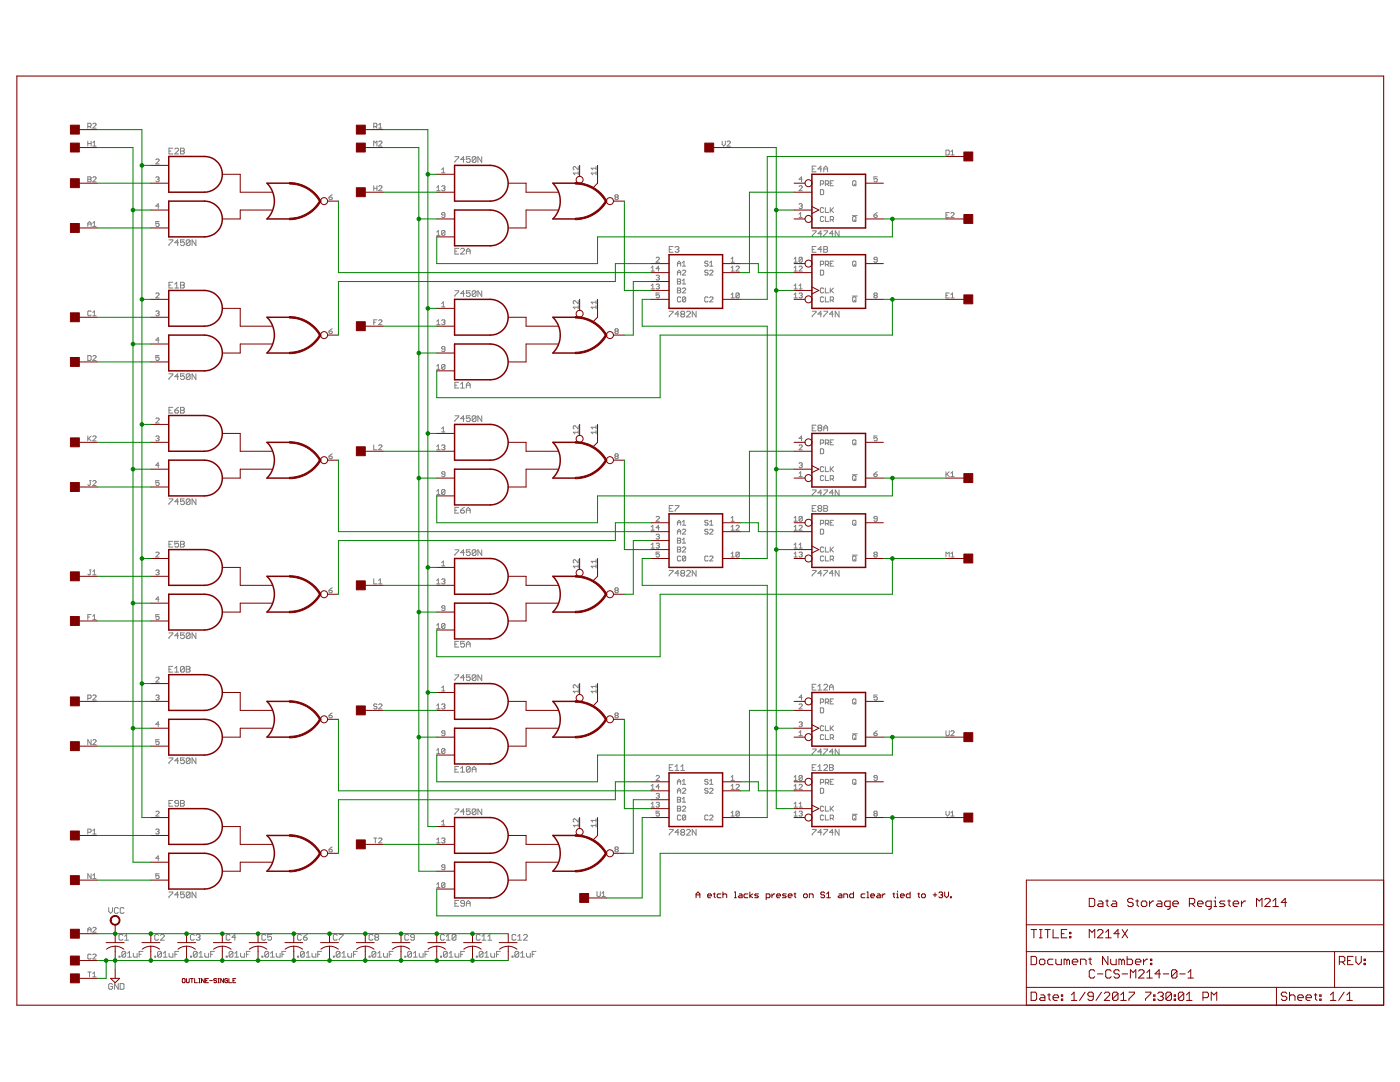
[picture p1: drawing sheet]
<svg xmlns="http://www.w3.org/2000/svg" width="279mm" height="216mm" viewBox="0 0 279 216" stroke-linecap="round" stroke-linejoin="round" font-family="sans-serif">
<g fill="none" stroke="#808080" stroke-width=".2">
<path d="M17.5 35.3h.5l.2 .2-.2 .3 .2 .3-.2 .2h-.5zM17.5 25.3h.5l.2-.2v-.3l-.2-.2h-.5v1M17.5 28.2v.9M17.5 35.8h.5M17.5 28.6h.7M17.9 25.3l.3 .3M18.2 28.2v.9M18.5 29.1h.7M18.5 24.8l.2-.2h.3l.2 .2-.7 .8h.7M18.5 35.5l.2-.2h.3l.2 .2v.1l-.7 .7h.7M18.5 28.5l.3-.3v.9M31.1 35.5l.2-.2h.3l.1 .2-.1 .3"/>
<path d="M31.1 31.9l.2-.2 .4 .2v.1l-.6 .7h.6M31.4 35.8h.2M31.6 35.8l.1 .1-.1 .4h-.3l-.2-.2M33.7 30.1h.4M34.5 29.6h-.8v1.1h.8M34.9 29.8l.2-.2h.4l.1 .2v.2l-.7 .7h.7M36 29.6h.6l.2 .2-.2 .3 .2 .4-.2 .2h-.6zM36 30.1h.6M65.7 39.3h.5l.1 .4-.1 .1h-.4l-.1-.1zM66.3 38.9l-.6 .4M74.6 25.3h.5l.1-.2-.1-.5h-.5v1M74.6 29.1v-.9l.3 .3 .3-.3v.9"/>
<path d="M74.6 37.1v1M74.6 37.6h.6M74.9 25.3l.3 .3M75.2 37.1v1M75.6 28.3l.1-.1h.4l.1 .1v.2l-.6 .6h.6M75.6 37.2l.1-.1h.4l.1 .1v.2l-.6 .7h.6M75.6 25.6h.6M75.6 24.9l.3-.3v1M87.2 38.1h.6M87.2 37.4l.3-.3v1M88.1 37.2l.2-.1h.3l.2 .1-.2 .4M88.1 33.8l.4-.3v1"/>
<path d="M88.1 34.5h.7M88.5 37.6h.1M88.6 37.6l.2 .1-.2 .4h-.3l-.2-.2M90.8 31.3h.7v.2l-.7 .7v.2M92.7 31.8h-.8l.6-.5v1.1M93.8 31.3h-.7v.5l.4-.2 .3 .2v.4l-.2 .2h-.3l-.2-.2M95 31.5l-.2-.2h-.4l-.2 .2v.7M95 31.5v.7l-.2 .2h-.4l-.2-.2M95 31.5l-.8 .7M96.1 31.3v1.1l-.7-1.1v1.1M115.4 33.2v.7l-.7-.7-.3 .2v.3l.2 .2M115.4 34.2v.7"/>
<path d="M115.4 34.5h-1l.3 .4M119 33.2v.7M119 34.2v.7M119 34.5h-1l.3 .4M119 33.6h-1l.3 .3M122.9 39.3l-.2-.1 .2-.3 .5 .1-.2 .3M122.9 39.3l-.2 .2 .2 .3h.3l.2-.1-.2-.4M122.9 39.3h.3M144.1 28.2v.6l.3 .3 .4-.3v-.6M145.1 28.3l.2-.1h.3l.2 .1v.2l-.7 .6h.7M159.5 37.2l.1-.1h.4l.1 .1v.2l-.6 .7h.6M160.1 35.8h-.6l.5-.5v1"/>
<path d="M162.1 33.7h.4M162.9 33.1h-.8v1.2h.8M163.7 36.7h.5l.2-.1v-.4l-.2-.1h-.5v1M163.7 37.8h.5l.2 .2v.7l-.2 .1h-.5zM164 33.7h-.8l.6-.6v1.2M164.4 34.3v-.8l.4-.4 .4 .4v.8M164.4 33.7h.8M164.7 36.7h.5l.2-.1v-.4l-.2-.1h-.5v1M165 36.7l.4 .4M165.7 36.6h.3M166.3 36.1h-.6v1h.6M170.2 36.2l.1-.1h.3l.2 .1v.7l-.2 .2h-.3l-.1-.2z"/>
<path d="M170.5 36.7l.3 .4M175.1 35.3h-.7v.5l.5-.2 .2 .5-.2 .2h-.3l-.2-.2M188.8 30h.5l.1 .1v.7l-.1 .1h-.5zM189.8 30.3l.3-.3v.9M189.8 30.9h.6M17.5 45.2v-.7l.4-.3 .3 .3v.7M17.5 44.7h.7M18.5 44.5l.3-.3v1M18.5 45.2h.7M31.1 58.6l.2-.1h.3l.1 .1v.2l-.6 .6h.6M31.7 44.2h-.6v.5l.3-.2 .3 .2v.3l-.1 .2h-.3l-.2-.2M31.7 41.1h-.6l.5-.5v1"/>
<path d="M33.7 47.9h.8v.1l-.8 .8v.2M33.7 56.9h.4M34.5 56.3h-.8v1.2h.8M34.9 57.5h.7M34.9 56.7l.4-.4v1.2M35.6 48.4h-.7l.6-.5v1.1M36 56.3h.6l.2 .2-.2 .4 .2 .4-.2 .2h-.6zM36 56.9h.6M36.8 47.9h-.8v.5l.4-.2 .4 .2v.4l-.2 .2h-.4l-.2-.2M37.9 48l-.2-.1h-.3l-.2 .1v.8M37.9 48v.8l-.2 .2h-.3l-.2-.2M37.9 48l-.7 .8"/>
<path d="M39.1 47.9v1.1l-.8-1.1v1.1M87.2 46.3l.3-.3v1M87.2 47h.6M88.8 46.1l-.7 .7M88.8 42.9h-.5l-.2-.1 .2-.4h.3l.2 .2v.6l-.2 .2-.5-.2M88.8 46.1l-.2-.1-.5 .1v.7M88.8 46.1v.7l-.2 .2h-.3l-.2-.2M90.8 58h.7v.2l-.7 .8v.2M90.8 50.1h.4M91.5 49.6h-.7v1.1h.7M91.9 49.7l.2-.1h.4l.2 .1v.2l-.8 .8h.8M92.7 58.6h-.8l.6-.6v1.2"/>
<path d="M93.1 50.7v-.8l.4-.3 .3 .3v.8M93.1 50.1h.7M93.8 58h-.7v.6l.4-.2 .3 .2v.4l-.2 .2h-.3l-.2-.2M95 58.2l-.2-.2h-.4l-.2 .2v.8M95 58.2v.8l-.2 .2h-.4l-.2-.2M95 58.2l-.8 .8M96.1 58v1.2l-.7-1.2v1.2M115.4 60v.6l-.7-.6-.3 .2v.3l.2 .1M119 60v.6M129.9 54.1h.7M129.9 57l.4-.3v1M129.9 53.4l.4-.3v1"/>
<path d="M129.9 57.7h.7M130.9 56.9l.2-.2h.3l.2 .2-.2 .3M130.9 51.5l.2-.2h.3l.2 .2v.2l-.7 .6h.7M130.9 55.1l.5-.2 .2 .2-.2 .3M131.3 55.4h.1M131.3 57.2h.1M131.4 55.4l.2 .2-.2 .3h-.3l-.2-.2M131.4 57.2l.2 .1-.2 .4-.5-.2M131.6 58.5h-.7v.4l.5-.1 .2 .1v.4l-.2 .1-.5-.1M131.6 53.6h-.7l.5-.5v1M133.6 49.8h.3M134.3 49.2h-.7v1.1h.7"/>
<path d="M134.7 49.4l.2-.2h.4l.2 .2-.2 .4M135.1 49.8h.2M135.2 53.1v-.6l.3-.4 .3 .4v.6M135.2 54.9v-.7l.3-.3 .3 .3v.7M135.2 55.7h.5l.1 .1-.1 .4 .1 .3-.1 .2h-.5zM135.2 57.5h.5l.1 .1-.1 .4 .1 .3-.1 .1h-.5zM135.2 52.6h.6M135.2 56.2h.5M135.2 54.4h.6M135.2 58h.5M135.3 49.8l.2 .2-.2 .3h-.4l-.2-.2M135.8 59.4l-.1-.2h-.3l-.2 .2v.7l.2 .1h.3l.1-.1"/>
<path d="M136.2 53.1h.6M136.2 52.5l.3-.4v1M136.2 56l.3-.3v1M136.2 56.7h.6M136.2 54.1l.2-.2 .4 .2v.1l-.6 .7h.6M136.2 57.6l.2-.1h.3l.1 .1-.6 .8h.6M136.8 59.4l-.1-.2h-.3l-.2 .2v.7M136.8 59.4v.7l-.1 .1h-.3l-.2-.1M136.8 59.4l-.6 .7M141.3 52.3l-.2-.2h-.3l-.1 .4 .4 .1 .2 .3-.2 .2h-.3l-.1-.2M141.3 54.1l-.2-.2-.4 .2 .1 .3 .5 .1-.2 .4h-.3l-.1-.2M141.3 59.4l-.2-.2h-.3l-.1 .2v.7l.1 .1h.3l.2-.1"/>
<path d="M141.6 53.1h.7M141.6 52.5l.4-.4v1M141.6 54.1l.2-.2 .5 .2v.1l-.7 .7h.7M141.6 59.4l.2-.2h.3l.2 .2v.2l-.7 .6h.7M145.9 59.4h.7M145.9 51.7l.3-.4v1M145.9 53.4l.3-.3v1M145.9 58.8l.3-.3v.9M145.9 52.3h.7M145.9 54.1h.7M146.9 53.3l.1-.2h.4l.1 .2v.1l-.6 .7h.6M147.5 58.6l-.1-.1h-.4l-.1 .1v.7"/>
<path d="M147.5 58.6v.7l-.1 .1-.5-.1M147.5 58.6l-.6 .7M158.5 59.4h.6M158.5 52.3h.6M158.5 54.1h.6M158.5 57.7h.6M158.5 58.8l.3-.3v.9M158.5 51.7l.3-.4v1M158.5 53.4l.3-.3v1M158.5 57l.3-.3v1M159.5 43.4h.6M159.5 58.6l.1-.1h.4l.1 .1-.1 .3"/>
<path d="M159.5 53.3l.1-.2h.4l.1 .2v.1l-.6 .7h.6M159.5 57.7h.6M159.5 42.8l.3-.4v1M159.5 57l.3-.3v1M159.5 40.8l.1-.2h.4l.1 .2-.1 .3M159.8 58.9h.2M159.8 41.1h.2M160 58.9l.1 .2-.1 .3-.5-.1M160 41.1l.1 .2-.1 .3-.5-.1M160.1 51.5v.7l-.1 .1h-.4l-.1-.1M160.1 51.5l-.1-.2h-.4l-.1 .2v.7M160.1 51.5l-.6 .7"/>
<path d="M162.1 46.1h.8v.1l-.8 .8v.2M162.1 49.8h.4M162.9 49.2h-.8v1.1h.8M163.7 52.8h.5l.2-.2v-.3l-.2-.2h-.5v1M163.7 53.9h.5l.2 .2v.6l-.2 .2h-.5zM164 46.6h-.8l.6-.5v1.1M164 49.8h-.8l.6-.6v1.1M164.4 41.6l-.2-.2h-.3l-.2 .2v.6l.2 .2 .5-.2M164.4 59.4l-.2-.2h-.3l-.2 .2v.7l.2 .1h.3l.2-.1M164.4 57.6l-.2-.1h-.3l-.2 .1v.7l.2 .1 .5-.1M164.4 43.4l-.2-.2h-.3l-.2 .2v.6l.2 .2h.3l.2-.2M164.4 46.1h.8v.1l-.8 .8v.2"/>
<path d="M164.4 49.2h.6l.2 .2-.2 .4 .2 .3-.2 .2h-.6zM164.4 49.8h.6M164.7 41.4v1h.7M164.7 52.8h.5l.2-.2v-.3l-.2-.2h-.5v1M164.7 59.2v1h.7M164.7 57.5v.9h.7M164.7 43.2v1h.7M165 52.8l.4 .3M165.7 52.6h.3M165.7 59.9h.5l.1-.2v-.3l-.1-.2h-.5v1M165.7 43.9h.5l.1-.2v-.3l-.1-.2h-.5v1M165.7 41.4v1"/>
<path d="M165.7 57.5v.9M165.9 41.9l.4 .5M165.9 58l.4 .4M166 43.9l.3 .3M166 59.9l.3 .3M166.3 46.6h-.8l.6-.5v1.1M166.3 52.1h-.6v1h.6M166.3 41.4l-.6 .7M166.3 57.5l-.6 .6M167.4 46.1v1.1l-.7-1.1v1.1M170.1 43h1M170.1 59.1h1"/>
<path d="M170.3 52.1h.3l.2 .2v.6l-.2 .2h-.3l-.1-.2v-.6zM170.3 59.2h.3l.2 .2v.7l-.2 .1h-.3l-.1-.1v-.7zM170.3 43.2h.3l.2 .2v.6l-.2 .2h-.3l-.1-.2v-.6zM170.5 43.9l.3 .3M170.5 52.8l.3 .3M170.5 59.9l.3 .3M174.4 42.9h.5l.2 .3-.5 .2-.2-.2zM174.6 58.9l-.2-.1 .2-.3h.3l.2 .1-.2 .3M174.6 58.9l-.2 .2 .2 .3 .5-.1-.2-.4M174.6 58.9h.3M175.1 51.8h-.5l-.2-.1 .2-.4h.3l.2 .2v.7l-.2 .1h-.3l-.2-.1M175.1 42.4l-.7 .5"/>
<path d="M188.8 42.9h.3M188.8 58.9h.3M189.4 42.4h-.6v1h.6M189.4 58.5h-.6v.9h.6M189.8 42.6l.1-.2h.4l.1 .2v.2l-.6 .6h.6M189.8 58.8l.3-.3v.9M189.8 59.4h.6M17.5 71h.5l.2 .1v.7l-.2 .1h-.5zM18.2 62.2l-.2-.2-.5 .2v.6l.2 .2h.3l.2-.2M18.5 71.1l.2-.1 .5 .1v.2l-.7 .6h.7M18.5 62.4l.3-.4v1M18.5 63h.7"/>
<path d="M31.1 62.2l.5-.2 .1 .2-.1 .3M31.4 62.5h.2M31.6 62.5l.1 .2-.1 .3h-.3l-.2-.2M31.7 71h-.6v.4l.3-.1 .3 .1v.4l-.1 .1h-.3l-.2-.1M31.7 67.9h-.6l.5-.5v1M33.7 74.6h.8v.2l-.8 .7v.2M35.6 75.2h-.7l.6-.6v1.1M36.8 74.6h-.8v.6l.4-.2 .4 .2v.3l-.2 .2h-.4l-.2-.2M37.9 74.8l-.2-.2h-.3l-.2 .2v.7M37.9 74.8v.7l-.2 .2h-.3l-.2-.2M37.9 74.8l-.7 .7M39.1 74.6v1.1l-.8-1.1v1.1"/>
<path d="M65.7 66.1h.5l.1 .3-.5 .2-.1-.2zM66.3 65.6l-.6 .5M74.6 64.3h.3M75.2 63.8h-.6v1M75.6 64l.1-.2h.4l.1 .2-.6 .8h.6M87.2 64.8h.6M87.2 73l.3-.3v1M87.2 64.1l.3-.3v1M87.2 73.7h.6M88.1 64l.2-.2h.3l.2 .2-.2 .3M88.1 60.6l.4-.4v1M88.1 61.2h.7"/>
<path d="M88.5 64.3h.1M88.6 64.3l.2 .2-.2 .3h-.3l-.2-.2M88.8 72.9l-.7 .7M88.8 72.9v.7l-.2 .1-.5-.1M88.8 69.7h-.5l-.2-.2 .2-.3h.3l.2 .1v.7l-.2 .1h-.3l-.2-.1M88.8 72.9l-.2-.2h-.3l-.2 .2v.7M90.8 76.9h.4M91.5 76.3h-.7v1.1h.7M91.9 77.4h.8M91.9 76.7l.4-.4v1.1M93.1 77.4v-.7l.4-.4 .3 .4v.7M93.1 76.9h.7"/>
<path d="M115.4 61.3h-1l.3 .3M115.4 61v.6M119 61.3h-1l.3 .3M119 61v.6M119 60.3h-1l.3 .3M122.9 66.1l-.2 .2 .2 .3 .5-.2-.2-.3M122.9 66.1l-.2-.2 .2-.3h.3l.2 .2-.2 .3M122.9 66.1h.3M133.6 62.1h.7v.2l-.7 .8v.1M135.5 62.7h-.8l.6-.6v1.1M136.1 62.7l-.2-.2 .2-.4h.3l.2 .2-.2 .4M136.1 62.7h.3"/>
<path d="M136.1 62.7l-.2 .2 .2 .3h.3l.2-.1-.2-.4M137 62.3l.2-.2h.4l.2 .2v.2l-.8 .7h.8M138.9 62.1v1.1l-.7-1.1v1.1M162.1 62.1h.8v.2l-.8 .8v.1M164 62.7h-.8l.6-.6v1.1M164.4 62.1h.8v.2l-.8 .8v.1M166.3 62.7h-.8l.6-.6v1.1M167.4 62.1v1.1l-.7-1.1v1.1M17.5 87v1M17.7 87.5l.5 .5M17.9 95.9h.3M18 95.9v.8l-.1 .2-.4-.2"/>
<path d="M18.2 87l-.7 .7M18.5 87.1l.2-.1 .5 .1v.2l-.7 .7h.7M18.5 96.1l.2-.2h.3l.2 .2-.7 .8h.7M31.1 87.1l.5-.1 .1 .1-.1 .4M31.1 83.6l.2-.2h.3l.1 .2v.2l-.6 .6h.6M31.4 87.5h.2M31.6 87.5l.1 .2-.1 .3h-.3l-.2-.2M31.7 95.9h-.6v.5l.3-.2 .3 .2v.3l-.1 .2h-.3l-.2-.2M31.7 92.8h-.6l.5-.5v1M33.7 99.5h.8v.2l-.8 .8v.2M33.7 81.9h.4M34.5 81.3h-.8v1.1h.8"/>
<path d="M34.9 81.9h.6l.1 .3-.1 .2h-.4l-.2-.2zM35.6 81.3l-.7 .6M36 81.3h.6l.2 .2-.2 .4 .2 .3-.2 .2h-.6zM36 81.9h.6M36.8 99.5h-.8v.6l.4-.2 .4 .2v.4l-.2 .2h-.4l-.2-.2M37.9 99.7l-.2-.2h-.3l-.2 .2v.8M37.9 99.7v.8l-.2 .2h-.3l-.2-.2M37.9 99.7l-.7 .8M39.1 99.5v1.2l-.8-1.2v1.2M65.7 91h.5l.1 .4-.5 .1-.1-.1zM66.3 90.6l-.6 .4M74.6 88.8v.9h.6"/>
<path d="M75.6 88.9l.1-.1h.4l.1 .1-.6 .8h.6M87.2 89.7h.6M87.2 89.1l.3-.3v.9M87.2 98l.3-.3v1M87.2 98.7h.6M88.1 88.9l.2-.1h.3l.2 .1-.2 .4M88.1 85.5l.4-.3v1M88.1 86.2h.7M88.5 89.3h.1M88.6 89.3l.2 .1-.2 .3-.5-.1M88.8 94.6h-.5l-.2-.2 .2-.3 .5 .2v.6l-.2 .2h-.3l-.2-.2M88.8 97.9l-.2-.2h-.3l-.2 .2v.6"/>
<path d="M88.8 97.9v.6l-.2 .2-.5-.2M88.8 97.9l-.7 .6M90.8 83h.7v.2l-.7 .7v.2M92.7 83.5h-.8l.6-.5v1.1M93.8 83h-.7v.5l.4-.1 .3 .1v.4l-.2 .2h-.3l-.2-.2M95 83.2l-.2-.2h-.4l-.2 .2v.7M95 83.2v.7l-.2 .2h-.4l-.2-.2M95 83.2l-.8 .7M96.1 83v1.1l-.7-1.1v1.1M115.4 84.9v.7l-.7-.7-.3 .2v.3l.2 .2M115.4 85.9v.7M115.4 86.3h-1l.3 .3"/>
<path d="M119 84.9v.7M119 85.9v.7M119 86.3h-1l.3 .3M119 85.3h-1l.3 .3M122.9 91l-.2-.1 .2-.3h.3l.2 .1-.2 .3M122.9 91l-.2 .2 .2 .3 .5-.1-.2-.4M122.9 91h.3M159.5 88.9l.1-.1h.4l.1 .1-.6 .8h.6M159.5 95.1h.6M159.5 94.4l.3-.3v1M159.5 92.5l.1-.2h.4l.1 .2-.1 .3M159.8 92.8h.2"/>
<path d="M160 92.8l.1 .2-.1 .3h-.4l-.1-.1M160.1 87.5h-.6l.5-.5v1M162.1 97.8h.8v.2l-.8 .7v.2M162.1 85.4h.4M162.9 84.8h-.8v1.2h.8M163.4 85.4l-.2-.2 .2-.4h.4l.2 .2-.2 .4M163.4 85.4l-.2 .2 .2 .4h.4l.2-.2-.2-.4M163.4 85.4h.4M163.7 88.4h.5l.2-.1v-.4l-.2-.1h-.5v1M163.7 89.6h.5l.2 .1v.7l-.2 .1h-.5zM164 98.3h-.8l.6-.5v1.1M164.4 95.1l-.2-.2-.5 .2v.6l.2 .2h.3l.2-.2"/>
<path d="M164.4 93.3l-.2-.2h-.3l-.2 .2v.6l.2 .2h.3l.2-.2M164.4 86v-.8l.4-.4 .4 .4v.8M164.4 97.8h.8v.2l-.8 .7v.2M164.4 85.4h.8M164.7 94.9v1h.7M164.7 88.4h.5l.2-.1v-.4l-.2-.1h-.5v1M164.7 93.1v1h.7M165 88.4l.4 .4M165.7 93.1v1M165.7 95.6h.5l.1-.2v-.3l-.1-.2h-.5v1M165.7 88.3h.3M165.9 93.6l.4 .5"/>
<path d="M166 95.6l.3 .3M166.3 98.3h-.8l.6-.5v1.1M166.3 87.8h-.6v1h.6M166.3 93.1l-.6 .7M167.4 97.8v1.1l-.7-1.1v1.1M170.1 94.7h1M170.2 95.1l.1-.2 .5 .2v.6l-.2 .2h-.3l-.1-.2zM170.2 87.9l.1-.1 .5 .1v.7l-.2 .2h-.3l-.1-.2zM170.5 88.4l.3 .4M170.5 95.6l.3 .3M174.4 94.6h.5l.2 .3-.2 .2h-.3l-.2-.2zM175.1 87h-.7v.5l.4-.2 .3 .2-.2 .5h-.3l-.2-.2"/>
<path d="M175.1 94.1l-.7 .5M188.8 94.1v1M189 94.6l.4 .5M189.4 94.1l-.6 .7M189.8 94.4l.3-.3v1M189.8 95.1h.6M17.9 113.7h.3M18 113.7v.9l-.1 .1-.4-.1M18.5 114l.3-.3v1M18.5 114.7h.7M31.1 110.3l.2-.1 .4 .1v.2l-.6 .6h.6M31.1 113.9l.2-.2h.3l.1 .2-.1 .3"/>
<path d="M31.4 114.2h.2M31.6 114.2l.1 .2-.1 .3-.5-.1M31.7 119.6h-.6l.5-.5v1M33.7 108.6h.4M34.5 108h-.8v1.2h.8M35.6 100.1h-.7l.6-.6v1.2M35.6 108h-.7v.6l.4-.2 .3 .2v.4l-.1 .2h-.4l-.2-.2M36 108h.6l.2 .2-.2 .4 .2 .4-.2 .2h-.6zM36 108.6h.6M65.7 117.8h.5l.1 .3-.1 .2h-.4l-.1-.2zM66.3 117.3l-.6 .5M74.6 115.5v1h.6"/>
<path d="M75.6 116.5h.6M75.6 115.8l.3-.3v1M87.2 116.5h.6M87.2 115.8l.3-.3v1M88.1 115.7l.2-.2h.3l.2 .2-.2 .3M88.1 112.3l.4-.3v.9M88.1 112.9h.7M88.5 116h.1M88.6 116l.2 .2-.2 .3h-.3l-.2-.2M90.8 109.7h.7v.2l-.7 .8v.1M90.8 101.8h.4M91.5 101.2h-.7v1.2h.7"/>
<path d="M91.9 101.8h.6l.2 .4-.2 .2h-.4l-.2-.2zM92.7 110.3h-.8l.6-.6v1.1M92.7 101.2l-.8 .6M93.1 102.4v-.8l.4-.4 .3 .4v.8M93.1 101.8h.7M93.8 109.7h-.7v.6l.4-.2 .3 .2v.4l-.2 .1h-.3l-.2-.1M95 109.9l-.2-.2h-.4l-.2 .2v.8M95 109.9v.8l-.2 .1h-.4l-.2-.1M95 109.9l-.8 .8M96.1 109.7v1.1l-.7-1.1v1.1M115.4 111.7v.6l-.7-.6-.3 .1v.4l.2 .1M115.4 112.7v.6"/>
<path d="M115.4 113h-1l.3 .3M119 111.7v.6M119 112.7v.6M119 113h-1l.3 .3M119 112h-1l.3 .3M122.9 117.8l-.2-.2 .2-.3h.3l.2 .2-.2 .3M122.9 117.8l-.2 .1 .2 .4h.3l.2-.2-.2-.3M122.9 117.8h.3M129.9 105.1l.4-.3v1M129.9 108.7l.4-.3v1M129.9 105.8h.7M129.9 109.4h.7"/>
<path d="M130.9 103.2l.2-.2 .5 .2v.2l-.7 .6h.7M130.9 106.8l.2-.2h.3l.2 .2-.2 .3M130.9 108.5l.2-.1h.3l.2 .1-.2 .4M131.3 107.1h.1M131.3 108.9h.1M131.4 107.1l.2 .2-.2 .3-.5-.2M131.4 108.9l.2 .1-.2 .4h-.3l-.2-.2M131.6 110.2h-.7v.5l.4-.2 .3 .2v.3l-.2 .1h-.3l-.2-.1M131.6 105.3h-.7l.5-.5v1M133.6 113.8h.7v.2l-.7 .8v.2M133.6 101.5h.3M134.3 100.9h-.7v1.1h.7"/>
<path d="M134.7 100.9h.8v.2l-.8 .7v.2M135.2 104.8v-.7l.3-.3 .3 .3v.7M135.2 106.6v-.7l.3-.3 .3 .3v.7M135.2 107.4h.5l.1 .1-.1 .4 .1 .3-.1 .2h-.5zM135.2 109.2h.5l.1 .1-.1 .4 .1 .3-.1 .2h-.5zM135.2 104.3h.6M135.2 107.9h.5M135.2 106.1h.6M135.2 109.7h.5M135.5 114.4h-.8l.6-.6v1.2M135.8 111.1l-.1-.1-.5 .1v.7l.2 .1h.3l.1-.1M136.1 114.4l-.2-.2 .2-.4h.3l.2 .2-.2 .4"/>
<path d="M136.1 114.4l-.2 .2 .2 .4h.3l.2-.2-.2-.4M136.1 114.4h.3M136.2 104.1l.3-.3v1M136.2 107.7l.3-.3v1M136.2 105.8l.2-.2h.3l.1 .2-.6 .8h.6M136.2 109.3l.2-.1h.3l.1 .1v.2l-.6 .7h.6M136.2 104.8h.6M136.2 108.4h.6M136.8 111.1v.7l-.1 .1h-.3l-.2-.1M136.8 111.1l-.1-.1-.5 .1v.7M136.8 111.1l-.6 .7M137 114l.2-.2h.4l.2 .2v.2l-.8 .8h.8"/>
<path d="M138.9 113.8v1.2l-.7-1.2v1.2M141.3 105.8l-.2-.2h-.3l-.1 .3 .1 .2h.3l.2 .3-.2 .2-.4-.2M141.3 104l-.5-.2-.1 .3 .1 .2h.3l.2 .3-.2 .2h-.3l-.1-.2M141.3 111.1l-.2-.1-.4 .1v.7l.1 .1h.3l.2-.1M141.6 104.1l.4-.3v1M141.6 105.8l.2-.2h.3l.2 .2-.7 .8h.7M141.6 111.1l.2-.1 .5 .1v.2l-.7 .6h.7M141.6 104.8h.7M145.9 105.1l.3-.3v1M145.9 111.1h.7M145.9 103.4l.3-.4v1M145.9 110.5l.3-.3v.9"/>
<path d="M145.9 104h.7M145.9 105.8h.7M146.9 105l.1-.2h.4l.1 .2-.6 .8h.6M147.5 110.3l-.6 .7M147.5 110.3v.7l-.1 .1h-.4l-.1-.1M147.5 110.3l-.1-.1-.5 .1v.7M158.5 111.1h.6M158.5 103.4l.3-.4v1M158.5 105.1l.3-.3v1M158.5 108.7l.3-.3v1M158.5 110.5l.3-.3v.9M158.5 104h.6"/>
<path d="M158.5 105.8h.6M158.5 109.4h.6M159.5 108.7l.3-.3v1M159.5 105l.1-.2h.4l.1 .2-.6 .8h.6M159.5 110.3l.5-.1 .1 .1-.1 .4M159.5 109.4h.6M159.8 110.7h.2M160 110.7l.1 .1-.1 .3h-.4l-.1-.1M160.1 103.2l-.1-.2-.5 .2v.6M160.1 103.2v.6l-.1 .2h-.4l-.1-.2M160.1 103.2l-.6 .6M162.1 113.8h.8v.2l-.8 .8v.2"/>
<path d="M162.1 101.5h.4M162.9 100.9h-.8v1.1h.8M163.4 101.5l-.2-.2 .2-.4h.4l.2 .2-.2 .4M163.4 101.5l-.2 .1 .2 .4h.4l.2-.2-.2-.3M163.4 101.5h.4M163.7 104.5h.5l.2-.2v-.3l-.2-.2h-.5v1M163.7 105.6h.5l.2 .2v.6l-.2 .2h-.5zM164 114.4h-.8l.6-.6v1.2M164.4 109.3l-.2-.1h-.3l-.2 .1v.7l.2 .2h.3l.2-.2M164.4 111.1l-.2-.1-.5 .1v.7l.2 .1h.3l.2-.1M164.4 100.9h.6l.2 .2-.2 .4 .2 .3-.2 .2h-.6zM164.4 113.8h.8v.2l-.8 .8v.2"/>
<path d="M164.4 101.5h.6M164.7 104.5h.5l.2-.2v-.3l-.2-.2h-.5v1M164.7 109.2v1h.7M164.7 111v.9h.7M165 104.5l.4 .3M165.7 109.2v1M165.7 111.6h.5l.1-.2v-.3l-.1-.1h-.5v.9M165.7 104.3h.3M165.9 109.7l.4 .5M166 111.6l.3 .3M166.3 114.4h-.8l.6-.6v1.2M166.3 103.8h-.6v1h.6"/>
<path d="M166.3 109.2l-.6 .6M167.4 113.8v1.2l-.7-1.2v1.2M170.1 110.8h1M170.2 104l.1-.2 .5 .2v.6l-.2 .2h-.3l-.1-.2zM170.2 111.1l.1-.1 .5 .1v.7l-.2 .1h-.3l-.1-.1zM170.5 104.5l.3 .3M170.5 111.6l.3 .3M174.6 110.7l-.2 .1 .2 .3h.3l.2-.1-.2-.3M174.6 110.7l-.2-.2 .2-.3 .5 .1-.2 .4M174.6 110.7h.3M175.1 103.5h-.5l-.2-.1 .2-.4 .5 .2v.6l-.2 .2h-.3l-.2-.2M188.8 111.1v-.9l.3 .3 .3-.3v.9"/>
<path d="M189.8 110.5l.3-.3v.9M189.8 111.1h.6M17.5 139.3h.5l.2-.1v-.3l-.2-.2h-.5v1M17.5 123.1h.4M18.2 122.6h-.7v1M18.5 138.9l.2-.2h.3l.2 .2v.1l-.7 .7h.7M18.5 123l.3-.4v1M18.5 123.6h.7M31.1 138.9l.2-.2h.3l.1 .2-.1 .3M31.1 135.3l.2-.2 .4 .2v.1l-.6 .7h.6M31.4 139.2h.2M31.6 139.2l.1 .1-.1 .4h-.3l-.2-.2"/>
<path d="M31.7 122.6h-.6v.5l.5-.1 .1 .1v.4l-.1 .1h-.3l-.2-.1M33.7 126.3h.8v.2l-.8 .7v.2M33.7 133.5h.4M34.5 133h-.8v1.1h.8M34.9 133.3l.4-.3v1.1M34.9 134.1h.7M35.6 126.9h-.7l.6-.6v1.1M36.8 126.3h-.8v.6l.4-.2 .4 .2v.3l-.2 .2h-.4l-.2-.2M36.8 133.2l-.2-.2h-.4l-.2 .2v.7M36.8 133.2v.7l-.2 .2h-.4l-.2-.2M36.8 133.2l-.8 .7M37.2 133h.5l.2 .2-.2 .3 .2 .4-.2 .2h-.5z"/>
<path d="M37.2 133.5h.5M37.9 126.5l-.2-.2h-.3l-.2 .2v.7M37.9 126.5v.7l-.2 .2h-.3l-.2-.2M37.9 126.5l-.7 .7M39.1 126.3v1.1l-.8-1.1v1.1M87.2 124.8l.3-.4v1M87.2 125.4h.6M88.1 137.2l.4-.3v1M88.1 137.9h.7M88.8 121.3h-.5l-.2-.1 .2-.3h.3l.2 .1v.7l-.2 .1-.5-.1M88.8 124.6l-.2-.2h-.3l-.2 .2v.6M88.8 124.6v.6l-.2 .2h-.3l-.2-.2"/>
<path d="M88.8 124.6l-.7 .6M90.8 134.7h.7v.2l-.7 .7v.2M90.8 128.5h.4M91.5 128h-.7v1.1h.7M92.7 135.2h-.8l.6-.5v1.1M92.7 128h-.8v.5l.6-.1 .2 .1v.4l-.2 .2h-.4l-.2-.2M93.1 129.1v-.7l.4-.4 .3 .4v.7M93.1 128.5h.7M93.8 134.7h-.7v.5l.4-.2 .3 .2v.4l-.2 .2h-.3l-.2-.2M95 134.9l-.2-.2h-.4l-.2 .2v.7M95 134.9v.7l-.2 .2h-.4l-.2-.2M95 134.9l-.8 .7"/>
<path d="M96.1 134.7v1.1l-.7-1.1v1.1M115.4 136.6v.7l-.7-.7-.3 .2v.3l.2 .2M115.4 137.6v.7M115.4 137.9h-1l.3 .4M119 136.6v.7M119 137.6v.7M119 137.9h-1l.3 .4M119 137h-1l.3 .3M160.1 139.2h-.6l.5-.5v1M162.1 137.1h.4M162.9 136.5h-.8v1.2h.8M163.2 137.7h.8"/>
<path d="M163.2 136.9l.4-.4v1.2M164.4 136.7l.2-.2h.4l.2 .2v.2l-.8 .8h.8M165.5 137.7v-.8l.4-.4 .4 .4v.8M165.5 137.1h.8M165.7 140h.3M166.3 139.5h-.6v1h.6M170.2 139.6l.1-.1h.3l.2 .1v.7l-.2 .2h-.3l-.1-.2zM175.1 138.7h-.7v.5l.4-.2 .3 .2-.2 .5h-.3l-.2-.2M18.2 147.6v1l-.7-1v1M18.5 147.8l.2-.2h.3l.2 .2v.1l-.7 .7h.7M31.7 147.6h-.6v.5l.5-.2 .1 .2v.3l-.1 .2h-.3l-.2-.2M31.7 144.5h-.6l.5-.5v1"/>
<path d="M33.7 151.2h.8v.2l-.8 .8v.2M34.5 159.7h-.8v1.2h.8M35.6 151.8h-.7l.6-.6v1.2M36 159.7h.6l.2 .2-.2 .4 .2 .4-.2 .2h-.6zM36.8 151.2h-.8v.6l.4-.2 .4 .2v.4l-.2 .2h-.4l-.2-.2M37.9 151.4l-.2-.2h-.3l-.2 .2v.8M37.9 151.4v.8l-.2 .2h-.3l-.2-.2M37.9 151.4l-.7 .8M39.1 151.2v1.2l-.8-1.2v1.2M65.7 142.7h.5l.1 .4-.1 .1h-.4l-.1-.1zM66.3 142.3l-.6 .4M75.2 140.6l-.1-.1h-.4l-.1 .3 .1 .2h.4l.1 .3-.1 .2h-.4l-.1-.2"/>
<path d="M75.6 140.6l.1-.1h.4l.1 .1v.2l-.6 .7h.6M87.2 141.5h.6M87.2 140.8l.3-.3v1M87.2 149.7l.3-.3v1M87.2 150.4h.6M88.1 140.6l.2-.1h.3l.2 .1-.2 .4M88.5 141h.1M88.6 141l.2 .1-.2 .4h-.3l-.2-.2M88.8 146.3h-.5l-.2-.1 .2-.4h.3l.2 .2v.6l-.2 .2-.5-.2M88.8 149.5l-.2-.1h-.3l-.2 .1v.7M88.8 149.5v.7l-.2 .2h-.3l-.2-.2M88.8 149.5l-.7 .7"/>
<path d="M90.8 153.5h.4M91.5 153h-.7v1.1h.7M91.9 153.3l.4-.3v1.1M91.9 154.1h.8M93.8 153.1l-.2-.1h-.3l-.2 .1v.8M93.8 153.1v.8l-.2 .2h-.3l-.2-.2M93.8 153.1l-.7 .8M94.2 154.1v-.8l.4-.3 .4 .3v.8M94.2 153.5h.8M122.9 142.7l-.2-.1 .2-.3 .5 .1-.2 .3M122.9 142.7l-.2 .2 .2 .3h.3l.2-.1-.2-.4M122.9 142.7h.3"/>
<path d="M129.9 156.8l.4-.3v1M129.9 157.5h.7M130.9 154.9l.2-.2h.3l.2 .2v.2l-.7 .6h.7M130.9 158.5l.5-.2 .2 .2-.2 .3M131.3 158.8h.1M131.4 158.8l.2 .2-.2 .3h-.3l-.2-.2M131.6 157h-.7l.5-.5v1M133.6 153.2h.3M134.3 152.6h-.7v1.1h.7M134.7 153.7h.8M134.7 153l.4-.4v1.1M135.2 156.5v-.6l.3-.4 .3 .4v.6"/>
<path d="M135.2 158.3v-.7l.3-.3 .3 .3v.7M135.2 159.1h.5l.1 .1-.1 .4 .1 .3-.1 .2h-.5zM135.2 156h.6M135.2 159.6h.5M135.2 157.8h.6M135.9 153.7h.7M135.9 153l.3-.4v1.1M136.2 155.9l.3-.4v1M136.2 159.4l.3-.3v1M136.2 157.5l.2-.2h.3l.1 .2v.1l-.6 .7h.6M136.2 156.5h.6M141.3 155.7l-.2-.2h-.3l-.1 .4 .4 .1 .2 .3-.2 .2h-.3l-.1-.2"/>
<path d="M141.3 157.5l-.2-.2h-.3l-.1 .3 .1 .2h.3l.2 .3-.2 .2h-.3l-.1-.2M141.6 155.9l.4-.4v1M141.6 157.5l.2-.2h.3l.2 .2v.1l-.7 .7h.7M141.6 156.5h.7M145.9 155.1l.3-.4v1M145.9 156.8l.3-.3v1M145.9 155.7h.7M145.9 157.5h.7M146.9 156.7l.1-.2h.4l.1 .2v.1l-.6 .7h.6M158.5 155.1l.3-.4v1M158.5 156.8l.3-.3v1M158.5 155.7h.6"/>
<path d="M158.5 157.5h.6M159.5 140.6l.1-.1h.4l.1 .1v.2l-.6 .7h.6M159.5 146.8h.6M159.5 146.2l.3-.4v1M159.5 144.2l.1-.2h.4l.1 .2-.1 .3M159.5 156.7l.1-.2h.4l.1 .2v.1l-.6 .7h.6M159.8 144.5h.2M160 144.5l.1 .2-.1 .3h-.4l-.1-.2M160.1 154.9v.7l-.1 .1h-.4l-.1-.1M160.1 154.9l-.1-.2h-.4l-.1 .2v.7M160.1 154.9l-.6 .7M162.1 149.5h.8v.1l-.8 .8v.2"/>
<path d="M162.1 153.2h.4M162.9 152.6h-.8v1.1h.8M163.2 153.7h.8M163.2 153l.4-.4v1.1M163.7 140.1h.5l.2-.1v-.4l-.2-.1h-.5v1M163.7 141.2h.5l.2 .2v.7l-.2 .1h-.5zM163.7 156.2h.5l.2-.2v-.3l-.2-.2h-.5v1M163.7 157.3h.5l.2 .2v.6l-.2 .2h-.5zM164 150h-.8l.6-.5v1.1M164.4 146.8l-.2-.2h-.3l-.2 .2v.6l.2 .2 .5-.2M164.4 145l-.2-.2h-.3l-.2 .2v.6l.2 .2 .5-.2M164.4 149.5h.8v.1l-.8 .8v.2"/>
<path d="M164.4 152.8l.2-.2h.4l.2 .2v.2l-.8 .7h.8M164.7 146.6v1h.7M164.7 140.1h.5l.2-.1v-.4l-.2-.1h-.5v1M164.7 144.8v1h.7M164.7 156.2h.5l.2-.2v-.3l-.2-.2h-.5v1M165 140.1l.4 .4M165 156.2l.4 .3M165.5 152.6h.6l.2 .2-.2 .4 .2 .3-.2 .2h-.6zM165.5 153.2h.6M165.7 144.8v1M165.7 147.3h.5l.1-.2v-.3l-.1-.2h-.5v1M165.7 156h.3"/>
<path d="M165.9 145.3l.4 .5M166 147.3l.3 .3M166.3 150h-.8l.6-.5v1.1M166.3 155.5h-.6v1h.6M166.3 144.8l-.6 .7M167.4 149.5v1.1l-.7-1.1v1.1M170.1 146.4h1M170.2 146.8l.1-.2h.3l.2 .2v.6l-.2 .2-.4-.2zM170.3 155.5h.3l.2 .2v.6l-.2 .2h-.3l-.1-.2v-.6zM170.5 140.1l.3 .4M170.5 147.3l.3 .3M170.5 156.2l.3 .3"/>
<path d="M174.4 146.3h.5l.2 .3-.5 .2-.2-.2zM175.1 155.2h-.5l-.2-.1 .2-.4h.3l.2 .2v.7l-.2 .1h-.3l-.2-.1M175.1 145.8l-.7 .5M188.8 145.8v.8l.2 .2 .4-.2v-.8M189.8 146l.1-.2h.4l.1 .2v.2l-.6 .6h.6M17.5 166.1h.5l.2-.2v-.3l-.2-.2h-.5v1M18.2 174.3v1l-.7-1v1M18.5 174.7l.3-.4v1M18.5 165.8l.3-.4v1M18.5 175.3h.7M18.5 166.4h.7M31.1 165.6l.5-.2 .1 .2-.1 .3"/>
<path d="M31.1 162l.2-.1h.3l.1 .1v.2l-.6 .6h.6M31.4 165.9h.2M31.6 165.9l.1 .2-.1 .3h-.3l-.2-.2M31.7 174.3h-.6v.5l.3-.1 .3 .1v.4l-.1 .1h-.3l-.2-.1M31.7 171.3h-.6l.5-.5v1M33.7 178h.8v.2l-.8 .7v.2M33.7 160.3h.4M35.6 178.6h-.7l.6-.6v1.1M35.6 160.3h-.5l-.2-.2 .2-.4h.4l.1 .2v.8l-.1 .2h-.4l-.2-.2M36 160.3h.6M36.8 178h-.8v.6l.4-.2 .4 .2v.3l-.2 .2h-.4l-.2-.2M37.9 178.2l-.2-.2h-.3l-.2 .2v.7"/>
<path d="M37.9 178.2v.7l-.2 .2h-.3l-.2-.2M37.9 178.2l-.7 .7M39.1 178v1.1l-.8-1.1v1.1M65.7 169.5h.5l.1 .3-.5 .2-.1-.2zM66.3 169l-.6 .5M74.6 167.2h.6M74.9 167.2v1M75.6 167.4l.1-.2 .5 .2v.1l-.6 .7h.6M87.2 168.2h.6M87.2 167.5l.3-.3v1M87.2 176.4l.3-.3v1M87.2 177.1h.6"/>
<path d="M88.1 167.4l.5-.2 .2 .2-.2 .3M88.1 164l.4-.4v1M88.1 164.6h.7M88.5 167.7h.1M88.6 167.7l.2 .2-.2 .3h-.3l-.2-.2M88.8 173.1h-.5l-.2-.2 .2-.3h.3l.2 .1v.7l-.2 .1h-.3l-.2-.1M88.8 176.3l-.2-.2h-.3l-.2 .2v.6M88.8 176.3v.6l-.2 .2h-.3l-.2-.2M88.8 176.3l-.7 .6M90.8 161.4h.7v.2l-.7 .8v.2M91.5 179.7h-.7v1.1h.7M92.7 162h-.8l.6-.6v1.2"/>
<path d="M93.8 161.4h-.7v.6l.4-.2 .3 .2v.4l-.2 .2h-.3l-.2-.2M95 161.6l-.2-.2h-.4l-.2 .2v.8M95 161.6v.8l-.2 .2h-.4l-.2-.2M95 161.6l-.8 .8M96.1 161.4v1.2l-.7-1.2v1.2M115.4 163.4v.6l-.7-.6-.3 .1v.4l.2 .1M115.4 164.4v.6M115.4 164.7h-1l.3 .3M119 163.4v.6M119 164.4v.6M119 164.7h-1l.3 .3M119 163.7h-1l.3 .3"/>
<path d="M119.1 177.9v.8l.2 .2 .5-.2v-.8M120.1 178.9h.7M120.1 178.2l.4-.3v1M122.9 169.5l-.2-.2 .2-.3h.3l.2 .2-.2 .3M122.9 169.5l-.2 .2 .2 .3 .5-.2-.2-.3M122.9 169.5h.3M129.9 160.4l.4-.3v1M129.9 161.1h.7M130.9 160.3l.2-.2h.3l.2 .2-.2 .3M131.3 160.6h.1M131.4 160.6l.2 .1-.2 .4h-.3l-.2-.2M131.6 161.9h-.7v.4l.4-.1 .3 .1v.4l-.2 .1-.5-.1"/>
<path d="M133.6 165.5h.7v.2l-.7 .8v.1M135.2 160.9h.5l.1 .1-.1 .4 .1 .3-.1 .1h-.5zM135.2 161.4h.5M135.5 166.1h-.8l.6-.6v1.1M135.8 162.8l-.1-.2h-.3l-.2 .2v.7l.2 .1 .4-.1M136.1 166.1l-.2-.2 .2-.4h.3l.2 .2-.2 .4M136.1 166.1l-.2 .2 .2 .3h.3l.2-.1-.2-.4M136.1 166.1h.3M136.2 161l.2-.1h.3l.1 .1-.6 .8h.6M136.2 160.1h.6M136.8 162.8l-.1-.2h-.3l-.2 .2v.7M136.8 162.8v.7l-.1 .1-.5-.1"/>
<path d="M136.8 162.8l-.6 .7M137 165.7l.2-.2h.4l.2 .2v.2l-.8 .7h.8M138.9 165.5v1.1l-.7-1.1v1.1M141.3 162.8l-.2-.2h-.3l-.1 .2v.7l.1 .1 .5-.1M141.6 162.8l.2-.2h.3l.2 .2v.2l-.7 .6h.7M145.9 162.8h.7M145.9 162.2l.3-.3v.9M147.5 162v.7l-.1 .1-.5-.1M147.5 162l-.1-.1h-.4l-.1 .1v.7M147.5 162l-.6 .7M158.5 162.8h.6M158.5 160.4l.3-.3v1"/>
<path d="M158.5 162.2l.3-.3v.9M158.5 161.1h.6M159.5 160.4l.3-.3v1M159.5 162l.1-.1h.4l.1 .1-.1 .3M159.5 161.1h.6M159.8 162.3h.2M160 162.3l.1 .2-.1 .3-.5-.1M162.1 165.5h.8v.2l-.8 .8v.1M164 166.1h-.8l.6-.6v1.1M164.4 161l-.2-.1h-.3l-.2 .1v.7l.2 .1 .5-.1M164.4 162.8l-.2-.2h-.3l-.2 .2v.7l.2 .1 .5-.1M164.4 165.5h.8v.2l-.8 .8v.1"/>
<path d="M164.7 160.9v.9h.7M164.7 162.6v1h.7M165.7 160.9v.9M165.7 163.3h.5l.1-.2v-.3l-.1-.2h-.5v1M165.9 161.4l.4 .4M166 163.3l.3 .3M166.3 166.1h-.8l.6-.6v1.1M166.3 160.9l-.6 .6M167.4 165.5v1.1l-.7-1.1v1.1M170.1 162.5h1M170.3 162.6h.3l.2 .2v.7l-.2 .1-.4-.1v-.7zM170.5 163.3l.3 .3"/>
<path d="M174.6 162.3l-.2 .2 .2 .3 .5-.1-.2-.4M174.6 162.3l-.2-.1 .2-.3h.3l.2 .1-.2 .3M174.6 162.3h.3M188.8 161.9v.6l.3 .3 .3-.3v-.6M189.8 162.2l.3-.3v.9M189.8 162.8h.6M17.5 186v-.6l.4-.4 .3 .4v.6M17.5 185.5h.7M17.5 194h.7M17.9 194v.9M18.2 190.5l-.2-.1-.5 .1v.7l.2 .2h.3l.2-.2M18.5 190.5l.2-.1 .5 .1v.2l-.7 .7h.7"/>
<path d="M18.5 185.2l.2-.2h.3l.2 .2-.7 .8h.7M18.5 194.3l.3-.3v.9M18.5 194.9h.7M21.7 181.1v.8l.4 .3 .4-.3v-.8M22.5 196.4l-.2-.1h-.4l-.2 .1v.8l.2 .2h.4l.2-.2v-.4h-.4M23.6 181.3l-.2-.2h-.4l-.2 .2v.8l.2 .1h.4l.2-.1M23.6 196.3v1.1l-.8-1.1v1.1M23.7 190.8h.2v.2h-.2zM24 196.3h.6l.1 .1v.8l-.1 .2h-.6zM24.5 186.6l-.2-.1h-.4l-.2 .1v.8l.2 .2h.4l.2-.2M24.7 181.3l-.1-.2h-.4l-.2 .2v.8l.2 .1h.4l.1-.1M24.9 187.6h.8"/>
<path d="M24.9 186.8l.4-.3v1.1M25.1 190v.8l-.2 .2h-.4l-.2-.2M25.1 190l-.2-.2h-.4l-.2 .2v.8M25.1 190l-.8 .8M25.5 191h.7M25.5 190.2l.3-.4v1.2M26.6 190.2v.6l.2 .2h.6v-.8M27.8 190.4h.4M28.5 189.8h-.7v1.2M30.9 190.8h.2v.2h-.2zM31.6 186.6l-.1-.1h-.4l-.2 .1v.8l.2 .2h.4l.1-.2M32 186.6l.2-.1h.4l.2 .1v.2l-.8 .8h.8"/>
<path d="M32.2 190v.8l-.2 .2h-.4l-.1-.2M32.2 190l-.2-.2h-.4l-.1 .2v.8M32.2 190l-.7 .8M32.6 191h.8M32.6 190.2l.4-.4v1.2M33.7 190.2v.6l.2 .2h.6v-.8M34.9 190.4h.4M35.7 189.8h-.8v1.2M38 190.8h.2v.2h-.2zM38.8 186.6l-.2-.1h-.4l-.2 .1v.8l.2 .2h.4l.2-.2M39.2 186.6l.1-.1h.4l.2 .1-.2 .4M39.3 190v.8l-.1 .2h-.4l-.2-.2"/>
<path d="M39.3 190l-.1-.2h-.4l-.2 .2v.8M39.3 190l-.7 .8M39.5 187h.2M39.7 191h.8M39.7 190.2l.4-.4v1.2M39.7 187l.2 .2-.2 .4h-.4l-.1-.2M40.9 190.2v.6l.2 .2h.5v-.8M42 190.4h.4M42.8 189.8h-.8v1.2M45.1 190.8h.2v.2h-.2zM45.9 186.6l-.2-.1h-.4l-.2 .1v.8l.2 .2h.4l.2-.2M46.5 190v.8l-.2 .2h-.4l-.2-.2"/>
<path d="M46.5 190l-.2-.2h-.4l-.2 .2v.8M46.5 190l-.8 .8M46.9 191h.7M46.9 190.2l.3-.4v1.2M47.1 187h-.8l.6-.5v1.1M48 190.2v.6l.2 .2h.6v-.8M49.2 190.4h.4M49.9 189.8h-.7v1.2M52.3 190.8h.2v.2h-.2zM53 186.6l-.2-.1h-.3l-.2 .1v.8l.2 .2h.3l.2-.2M53.6 190v.8l-.2 .2h-.4l-.1-.2M53.6 190l-.2-.2h-.4l-.1 .2v.8"/>
<path d="M53.6 190l-.7 .8M54 191h.8M54 190.2l.4-.4v1.2M54.2 186.5h-.8v.5l.4-.2 .4 .2v.4l-.2 .2h-.4l-.2-.2M55.1 190.2v.6l.2 .2h.6v-.8M56.3 190.4h.4M57 189.8h-.7v1.2M59.4 190.8h.2v.2h-.2zM60.2 186.6l-.2-.1h-.4l-.2 .1v.8l.2 .2h.4l.2-.2M60.6 187h.5l.2 .4-.2 .2h-.4l-.1-.2zM60.7 190v.8l-.2 .2h-.3l-.2-.2M60.7 190l-.2-.2h-.3l-.2 .2v.8"/>
<path d="M60.7 190l-.7 .8M61.1 191h.8M61.1 190.2l.4-.4v1.2M61.3 186.5l-.7 .5M62.3 190.2v.6l.2 .2h.5v-.8M63.4 190.4h.4M64.2 189.8h-.8v1.2M66.5 190.8h.2v.2h-.2zM67.3 186.6l-.2-.1h-.4l-.2 .1v.8l.2 .2h.4l.2-.2M67.7 186.5h.8v.1l-.8 .8v.2M67.9 190v.8l-.2 .2h-.4l-.2-.2M67.9 190l-.2-.2h-.4l-.2 .2v.8"/>
<path d="M67.9 190l-.8 .8M68.3 191h.7M68.3 190.2l.3-.4v1.2M69.4 190.2v.6l.2 .2h.6v-.8M70.5 190.4h.4M71.3 189.8h-.8v1.2M73.7 190.8h.2v.2h-.2zM74.4 186.6l-.2-.1h-.3l-.2 .1v.8l.2 .2h.3l.2-.2M75 190v.8l-.2 .2h-.4l-.2-.2M75 190l-.2-.2h-.4l-.2 .2v.8M75 190l-.8 .8M75 187l-.2-.2 .2-.3h.4l.2 .1-.2 .4"/>
<path d="M75 187l-.2 .2 .2 .4h.4l.2-.2-.2-.4M75 187h.4M75.4 191h.8M75.4 190.2l.4-.4v1.2M76.5 190.2v.6l.2 .2h.6v-.8M77.7 190.4h.4M78.4 189.8h-.7v1.2M80.8 190.8h.2v.2h-.2zM81.6 186.6l-.2-.1h-.4l-.2 .1v.8l.2 .2h.4l.2-.2M82.1 190v.8l-.2 .2h-.3l-.2-.2M82.1 190l-.2-.2h-.3l-.2 .2v.8M82.1 190l-.7 .8"/>
<path d="M82.5 191h.8M82.5 190.2l.4-.4v1.2M82.7 187h-.6l-.2-.2 .2-.3h.4l.2 .1v.8l-.2 .2h-.4l-.2-.2M83.7 190.2v.6l.2 .2h.5v-.8M84.8 190.4h.4M85.6 189.8h-.8v1.2M87.9 190.8h.2v.2h-.2zM88.7 186.6l-.2-.1h-.4l-.2 .1v.8l.2 .2h.4l.2-.2M89.1 187.6h.7M89.1 186.8l.4-.3v1.1M89.3 190v.8l-.2 .2h-.4l-.2-.2M89.3 190l-.2-.2h-.4l-.2 .2v.8"/>
<path d="M89.3 190l-.8 .8M89.6 191h.8M89.6 190.2l.4-.4v1.2M90.8 180.3h.4M90.8 190.2v.6l.2 .2h.6v-.8M91 186.6l-.2-.1h-.4l-.2 .1v.8M91 186.6l-.8 .8M91 186.6v.8l-.2 .2h-.4l-.2-.2M91.9 190.4h.4M92.7 180.3h-.6l-.2-.2 .2-.4h.4l.2 .2v.7l-.2 .2h-.4l-.2-.2M92.7 189.8h-.8v1.2M93.1 180.8v-.7l.4-.4 .3 .4v.7"/>
<path d="M93.1 180.3h.7M95.1 190.8h.1v.2h-.1zM95.8 186.6l-.2-.1h-.4l-.1 .1v.8l.1 .2h.4l.2-.2M96.2 187.6h.8M96.2 186.8l.4-.3v1.1M96.4 190v.8l-.2 .2h-.4l-.2-.2M96.4 190l-.2-.2h-.4l-.2 .2v.8M96.4 190l-.8 .8M96.8 191h.7M96.8 190.2l.4-.4v1.2M97.4 187.6h.7M97.4 186.8l.3-.3v1.1"/>
<path d="M97.9 190.2v.6l.2 .2h.6v-.8M99.1 190.4h.4M99.8 189.8h-.7v1.2M102.2 190.8h.2v.2h-.2zM103 186.6l-.2-.1h-.4l-.2 .1v.8l.2 .2h.4l.2-.2M103.3 187.6h.8M103.3 186.8l.4-.3v1.1M103.5 190v.8l-.2 .2h-.3l-.2-.2M103.5 190l-.2-.2h-.3l-.2 .2v.8M103.5 190l-.7 .8M103.9 191h.8M103.9 190.2l.4-.4v1.2"/>
<path d="M104.5 186.6l.2-.1h.4l.1 .1v.2l-.7 .8h.7M105.1 190.2v.6l.2 .2h.5v-.8M106.2 190.4h.4M107 189.8h-.8v1.2"/>
</g>
<g fill="none" stroke="#800000" stroke-width=".2">
<path d="M15.9 29.4h3.5M15.9 25.9h3.5M15.9 36.6h3.5M30.1 36.6h3.6M30.1 33h3.6M44.4 34.8h3.5v3.6h6.5M72.9 29.4h3.6M72.9 25.9h3.6M72.9 38.4h3.6M87.2 38.4h3.5M87.2 34.8h3.5M101.4 36.6h3.6v1.8h6.4"/>
<path d="M115.7 33v2.2M119.3 33v3.6l-.9 .9M142.4 29.4h3.6M158.5 38.4h3.5M158.5 36.6h2.2M172.7 36.6h3.6M188.8 31.2h3.5M15.9 45.5h3.5M30.1 59.7h3.6M30.1 45.5h3.6M30.1 41.9h3.6M54.4 41.9h-6.5v1.8h-3.5"/>
<path d="M65.4 40.1h2.1M87.2 43.7h3.5M87.2 47.3h3.5M111.4 41.9h-6.4v3.6h-3.6M115.7 59.7v2.2M119.3 59.7v3.6l-.9 .9M122.4 40.1h2.2M129.9 59.7h3.6M129.9 52.6h3.6M129.9 56.2h3.6M129.9 54.4h3.6M129.9 58h3.6"/>
<path d="M144.2 59.7h3.6M144.2 52.6h3.6M144.2 54.4h3.6M158.5 43.7h2.2M158.5 59.7h2.2M158.5 41.9h3.5M158.5 52.6h2.2M158.5 54.4h3.5M158.5 58h3.5M162 41.2l1.4 .7-1.4 .7M162 57.3l1.4 .7-1.4 .7M172.7 43.7h3.6"/>
<path d="M172.7 59.7h3.6M172.7 52.6h3.6M188.8 43.7h3.5M188.8 59.7h3.5M15.9 72.2h3.5M15.9 63.3h3.5M30.1 72.2h3.6M30.1 63.3h3.6M30.1 68.6h3.6M44.4 61.5h3.5v3.6h6.5M54.4 68.6h-6.5v1.8h-3.5M65.4 66.9h2.1"/>
<path d="M72.9 65.1h3.6M87.2 65.1h3.5M87.2 74h3.5M87.2 70.4h3.5M87.2 61.5h3.5M101.4 63.3h3.6v1.8h6.4M111.4 68.6h-6.4v3.6h-3.6M122.4 66.9h2.2M15.9 88.3h3.5M15.9 97.2h3.5M30.1 88.3h3.6M30.1 97.2h3.6"/>
<path d="M30.1 93.6h3.6M30.1 84.7h3.6M44.4 86.5h3.5v3.5h6.5M54.4 93.6h-6.5v1.8h-3.5M65.4 91.8h2.1M72.9 90h3.6M87.2 90h3.5M87.2 95.4h3.5M87.2 99h3.5M87.2 86.5h3.5M101.4 88.3h3.6v1.7h6.4M111.4 93.6h-6.4v3.6h-3.6"/>
<path d="M115.7 84.7v2.2M119.3 84.7v3.6l-.9 .9M122.4 91.8h2.2M158.5 90h3.5M158.5 88.3h2.2M158.5 95.4h2.2M158.5 93.6h3.5M162 92.9l1.4 .7-1.4 .7M172.7 88.3h3.6M172.7 95.4h3.6M188.8 95.4h3.5M15.9 115h3.5"/>
<path d="M30.1 111.4h3.6M30.1 115h3.6M44.4 113.2h3.5v3.6h6.5M65.4 118.6h2.1M72.9 116.8h3.6M87.2 116.8h3.5M87.2 113.2h3.5M101.4 115h3.6v1.8h6.4M115.7 111.4v2.2M119.3 111.4v3.6l-.9 .9M122.4 118.6h2.2M129.9 111.4h3.6"/>
<path d="M129.9 104.3h3.6M129.9 107.9h3.6M129.9 106.1h3.6M129.9 109.7h3.6M144.2 111.4h3.6M144.2 104.3h3.6M144.2 106.1h3.6M158.5 111.4h2.2M158.5 104.3h2.2M158.5 106.1h3.5M158.5 109.7h3.5M162 109l1.4 .7-1.4 .6"/>
<path d="M172.7 111.4h3.6M172.7 104.3h3.6M188.8 111.4h3.5M15.9 140h3.5M15.9 123.9h3.5M30.1 140h3.6M30.1 123.9h3.6M30.1 120.4h3.6M30.1 136.4h3.6M44.4 138.2h3.5v3.6h6.5M54.4 120.4h-6.5v1.7h-3.5M87.2 125.7h3.5"/>
<path d="M87.2 122.1h3.5M87.2 138.2h3.5M101.4 140h3.6v1.8h6.4M111.4 120.4h-6.4v3.5h-3.6M115.7 136.4v2.2M119.3 136.4v3.6l-.9 .9M158.5 140h2.2M172.7 140h3.6M15.9 148.9h3.5M30.1 148.9h3.6M30.1 145.3h3.6M54.4 145.3h-6.5v1.8h-3.5"/>
<path d="M65.4 143.5h2.1M72.9 141.8h3.6M87.2 141.8h3.5M87.2 147.1h3.5M87.2 150.7h3.5M111.4 145.3h-6.4v3.6h-3.6M122.4 143.5h2.2M129.9 156h3.6M129.9 159.6h3.6M129.9 157.8h3.6M144.2 156h3.6M144.2 157.8h3.6"/>
<path d="M158.5 141.8h3.5M158.5 147.1h2.2M158.5 145.3h3.5M158.5 156h2.2M158.5 157.8h3.5M162 144.6l1.4 .7-1.4 .7M172.7 147.1h3.6M172.7 156h3.6M188.8 147.1h3.5M15.9 175.6h3.5M15.9 166.7h3.5M30.1 175.6h3.6"/>
<path d="M30.1 166.7h3.6M30.1 163.1h3.6M30.1 172h3.6M44.4 164.9h3.5v3.6h6.5M54.4 172h-6.5v1.8h-3.5M65.4 170.3h2.1M72.9 168.5h3.6M87.2 168.5h3.5M87.2 177.4h3.5M87.2 173.8h3.5M87.2 164.9h3.5M101.4 166.7h3.6v1.8h6.4"/>
<path d="M111.4 172h-6.4v3.6h-3.6M115.7 163.1v2.2M117.5 179.2h3.5M119.3 163.1v3.6l-.9 .9M122.4 170.3h2.2M129.9 163.1h3.6M129.9 161.4h3.6M138.9 179.1v-.7l.4-.4 .4 .4v.7M138.9 178.6h.8M141.2 178.8h.8l-.2-.4h-.4l-.2 .2v.3l.2 .2h.4M142.4 178.4h.3M142.6 178.2v.7l.1 .2"/>
<path d="M143.9 178.4h-.6l-.2 .2v.3l.2 .2h.6M144.2 163.1h3.6M144.3 178.6l.2-.2h.3l.2 .2v.5M144.3 178v1.1M146.6 179.1h.4M146.6 178h.2v1.1M147.5 178.4h.4l.2 .2v.5h-.6l-.2-.2 .2-.1h.6M149.2 178.4h-.5l-.2 .2v.3l.2 .2h.5M149.6 178v1.1M150.2 178.4l-.6 .4 .6 .3M151.4 178.4h-.6l-.2 .2 .8 .3-.2 .2h-.6M152.9 179.1h.6l.2-.2v-.3l-.2-.2h-.6v1.1"/>
<path d="M154.1 178.4v.7M154.6 178.4h-.2l-.3 .4M155 178.8h.8l-.2-.4h-.4l-.2 .2v.3l.2 .2h.4M156.9 178.4h-.6l-.2 .2 .8 .3-.2 .2h-.6M157.3 178.8h.8l-.2-.4h-.4l-.2 .2v.3l.2 .2h.4M158.5 178.4h.3M158.5 163.1h2.2M158.5 161.4h3.5M158.6 178.2v.7l.2 .2M160.5 178.4h.4l.2 .2v.3l-.2 .2h-.4l-.1-.2v-.3zM161.5 179.1v-.7h.6l.2 .2v.5M162 160.7l1.4 .7-1.4 .7"/>
<path d="M164.6 178.2l-.2-.2h-.4l-.2 .2 .2 .4h.4l.2 .2-.2 .3h-.4l-.2-.2M165 179.1h.7M165 178.4l.4-.4v1.1M167.4 178.4h.4l.2 .2v.5h-.6l-.1-.2 .1-.1h.6M168.4 179.1v-.7h.6l.2 .2v.5M170.3 178v1.1h-.5l-.2-.2v-.3l.2-.2h.5M172.6 178.4h-.6l-.1 .2v.3l.1 .2h.6M172.7 163.1h3.6M173 179.1h.4M173 178h.2v1.1M173.8 178.8h.7l-.2-.4h-.3l-.2 .2v.3l.2 .2h.3M175.1 178.4h.4l.2 .2v.5h-.6l-.2-.2 .2-.1h.6"/>
<path d="M176.1 178.4v.7M176.6 178.4h-.2l-.3 .4M178.2 178.4h.4M178.4 178.2v.7l.2 .2M178.9 179.1h.4M178.9 178.4h.2v.7M179.1 177.8v.2M179.7 178.8h.8l-.2-.4h-.4l-.2 .2v.3l.2 .2h.4M181.6 178v1.1h-.5l-.2-.2v-.3l.2-.2h.5M183.2 178.4h.3M183.3 178.2v.7l.2 .2M183.9 178.6l.2-.2h.4l.2 .2v.3l-.2 .2h-.4l-.2-.2z"/>
<path d="M186.2 178.6h.8M186.6 178.2v.7M187.4 178.2l.2-.2h.3l.2 .2-.2 .4M187.7 178.6h.2M187.9 178.6l.2 .2-.2 .3h-.3l-.2-.2M188.5 178v.8l.4 .3 .4-.3v-.8M188.8 163.1h3.5M189.7 178.9h.2v.2h-.2zM204.8 175.6h71.3v25h-71.3zM217.4 179.3h.8l.3 .2v1.1l-.3 .3h-.8zM219.3 179.8h.5l.3 .3v.8h-.8l-.3-.3 .3-.3h.8M220.7 179.8h.5"/>
<path d="M220.9 179.5v1.1l.3 .3M222 179.8h.6l.3 .3v.8h-.9l-.2-.3 .2-.3h.9M226.1 179.5l-.2-.2h-.6l-.3 .2v.3l.3 .3h.6l.2 .2v.3l-.2 .3h-.6l-.3-.3M226.7 179.8h.5M226.9 179.5v1.1l.3 .3M229.4 179.8v1.1M230.3 179.8h-.3l-.6 .5M231.1 179.8h.5l.3 .3v.8h-.8l-.3-.3 .3-.3h.8M242.3 179.8h.2v1.1M242.5 179v.3M244.5 179.8h-.9l-.2 .3 .2 .2h.6l.3 .3-.3 .3h-.8M245 179.8h.6"/>
<path d="M245.3 179.5v1.1l.3 .3M247.8 179.8v1.1M248.6 179.8h-.3l-.5 .5M252.4 179.5l.3-.2h.5l.3 .2v.3l-1.1 1.1h1.1M254 179.8l.6-.5v1.6M15.9 191.7h3.5M15.9 186.3h3.5M15.9 195.2h3.5M21.2 188.1h3.6M22.1 195.2h1.8l-.9 .9zM23 188.8a2.81 2.81 0 0 1 1.7 .6M23 188.8a2.7 2.7 0 0 0-1.7 .6"/>
<path d="M23 184.5v3.6M23 188.8v2.9M23 193.4v1.8M28.3 188.1h3.6M30.1 188.8a2.81 2.81 0 0 1 1.8 .6M30.1 188.8a2.69 2.69 0 0 0-1.7 .6M30.1 186.3v1.8M30.1 188.8v2.9M35.5 188.1h3.5M36.4 195.4l.1-.1 .4 .1v.5l-.1 .2-.4-.2zM37.2 195.3v.6l.1 .2 .5-.2v-.6M37.2 188.8a2.81 2.81 0 0 1 1.8 .6"/>
<path d="M37.2 188.8a2.69 2.69 0 0 0-1.7 .6M37.2 186.3v1.8M37.2 188.8v2.9M38 195.3h.6M38.3 195.3v.8M38.8 195.3v.8h.6M39.7 195.3h.2M39.7 196.1h.2M39.8 195.3v.8M40.8 195.3v.8l-.6-.8v.8M41 195.7h.3M41.6 195.3h-.6v.8h.6"/>
<path d="M41.8 195.7h.6M42.6 188.1h3.6M43.2 195.4l-.1-.1-.4 .1 .1 .3 .4 .1-.1 .3-.4-.2M43.5 195.3h.3M43.5 196.1h.3M43.6 195.3v.8M44.4 188.8a2.81 2.81 0 0 1 1.7 .6M44.4 188.8a2.81 2.81 0 0 0-1.8 .6M44.4 186.3v1.8M44.4 188.8v2.9M44.6 195.3v.8l-.6-.8v.8M45.4 195.4l-.1-.1-.4 .1 .1 .7 .4-.2v-.2h-.3"/>
<path d="M45.7 195.3v.8h.5M46.5 195.7h.3M47.1 195.3h-.6v.8h.6M49.7 188.1h3.6M51.5 188.8a2.81 2.81 0 0 1 1.8 .6M51.5 188.8a2.81 2.81 0 0 0-1.7 .6M51.5 186.3v1.8M51.5 188.8v2.9M56.9 188.1h3.5M58.6 188.8a2.81 2.81 0 0 1 1.8 .6M58.6 188.8a2.81 2.81 0 0 0-1.7 .6M58.6 186.3v1.8"/>
<path d="M58.6 188.8v2.9M64 188.1h3.5M65.8 188.8a2.81 2.81 0 0 1 1.7 .6M65.8 188.8a2.81 2.81 0 0 0-1.8 .6M65.8 186.3v1.8M65.8 188.8v2.9M71.1 188.1h3.6M72.9 188.8a2.81 2.81 0 0 1 1.8 .6M72.9 188.8a2.81 2.81 0 0 0-1.7 .6M72.9 186.3v1.8M72.9 188.8v2.9M78.3 188.1h3.5"/>
<path d="M80 188.8a2.7 2.7 0 0 1 1.8 .6M80 188.8a2.81 2.81 0 0 0-1.7 .6M80 186.3v1.8M80 188.8v2.9M85.4 188.1h3.5M87.2 188.8a2.81 2.81 0 0 1 1.7 .6M87.2 188.8a2.81 2.81 0 0 0-1.8 .6M87.2 186.3v1.8M87.2 188.8v2.9M92.5 188.1h3.6M94.3 188.8a2.81 2.81 0 0 1 1.7 .6M94.3 188.8a2.81 2.81 0 0 0-1.7 .6"/>
<path d="M94.3 186.3v1.8M94.3 188.8v2.9M99.6 188.1h3.6M101.4 188.8a2.81 2.81 0 0 1 1.8 .6M101.4 188.8a2.7 2.7 0 0 0-1.7 .6M101.4 186.3v1.8M101.4 188.8v2.9M204.8 189.9h71.3M204.8 197h71.3M204.8 184.5h71.3M205.8 190.8h.8l.3 .3v1.1l-.3 .3h-.8zM205.8 198h.8l.3 .2v1.1l-.3 .3h-.8z"/>
<path d="M205.8 185.5h1.1M206.3 185.5v1.6M207.4 191.7l.3-.3h.6l.2 .3v.5l-.2 .3h-.6l-.3-.3zM207.4 185.5h.6M207.4 187.1h.6M207.7 198.5h.6l.2 .3v.8h-.8l-.3-.3 .3-.2h.8M207.7 185.5v1.6M208.5 185.5h1.1M209.1 198.5h.5M209.1 185.5v1.6M209.4 198.2v1.1l.2 .3M210.2 199.1h1.1v-.3l-.3-.3h-.6l-.2 .3v.5l.2 .3h.6"/>
<path d="M210.2 185.5v1.6h1.1M210.2 191.4h-.8l-.3 .3v.5l.3 .3h.8M210.7 191.4v.8l.3 .3h.8v-1.1M211.8 199.3h.3v.3h-.3zM211.8 198.5h.3v.3h-.3zM211.8 186.3h.6M212.9 185.5h-1.1v1.6h1.1M212.9 191.7l-.3-.3h-.2v1.1M212.9 191.7l.3-.3 .2 .3v.8M212.9 191.7v.8M213.4 186.9h.3v.2h-.3zM213.4 186h.3v.3h-.3z"/>
<path d="M213.8 199.6h1.1M213.8 198.5l.6-.5v1.6M214 191.9h1.1v-.2l-.3-.3h-.5l-.3 .3v.5l.3 .3h.5M215.6 192.5v-1.1h.9l.2 .3v.8M216.6 198l-1.1 1.6M217.3 191.4h.5M217.4 187.1v-1.6l.5 .5 .6-.5v1.6M217.6 191.1v1.1l.2 .3M218.2 198.8h-.8l-.3-.3v-.3l.3-.2h.5l.3 .2v1.1l-.3 .3h-.5l-.3-.3M218.5 193.8l-.3-.3h-.5l-.3 .3v1.1l.3 .3h.5l.3-.3M219 185.8l.3-.3h.5l.3 .3v.2l-1.1 1.1h1.1M219 194.3h1.1"/>
<path d="M219.8 198l-1.1 1.6M220.4 198.2l.3-.2h.5l.3 .2v.3l-1.1 1.1h1.1M220.7 187.1h1.1M220.7 186l.5-.5v1.6M221.1 190.8v1.7l-1.1-1.7v1.7M221.7 191.4v.8l.2 .3h.9v-1.1M221.8 193.8l-.3-.3h-.6l-.2 .3v1.1l.2 .3h.6l.3-.3M223.1 198.2v1.1l-.3 .3h-.5l-.3-.3M223.1 198.2l-.3-.2h-.5l-.3 .2v1.1M223.1 198.2l-1.1 1.1M223.4 193.8l-.3-.3h-.5l-.3 .3v.3l.3 .2h.5l.3 .3v.3l-.3 .3h-.5l-.3-.3M223.4 186.3h-1.1l.8-.8v1.6"/>
<path d="M223.7 199.6h1.1M223.7 198.5l.5-.5v1.6M223.9 191.7l-.3-.3h-.3v1.1M223.9 191.7v.8M223.9 191.7l.2-.3 .3 .3v.8M223.9 194.3h1.1M223.9 185.5l1.1 1.6M224.9 190.8v1.7h.9l.2-.3v-.5l-.2-.3h-.9M225 185.5l-1.1 1.6M225.3 198h1.1v.2l-1.1 1.1v.3M225.6 195.2v-1.7l.5 .6 .6-.6v1.7M226.6 191.9h1.1v-.2l-.3-.3h-.5l-.3 .3v.5l.3 .3h.5"/>
<path d="M227.2 193.8l.3-.3h.5l.3 .3v.3l-1.1 1.1h1.1M227.8 180.1l.2-.3h.6l.3 .3v.5l-.3 .3h-.6l-.2-.3zM228.2 191.4v1.1M228.6 198h1.1v.2l-1.1 1.1v.3M228.9 194.1l.5-.6v1.7M228.9 195.2h1.1M229 191.4h-.2l-.6 .5M229.6 192.2h.3v.3h-.3zM229.6 191.4h.3v.3h-.3zM230.2 199.3h.3v.3h-.3zM230.2 198.5h.3v.3h-.3zM231.1 198.2l.2-.2h.6l.3 .2v.3l-.3 .3"/>
<path d="M231.6 194.3h-1.1l.8-.8v1.7M231.6 198.8h.3M231.9 198.8l.3 .3v.2l-.3 .3h-.6l-.2-.3M232.2 194.3h1.1M233.5 180.9h-.8l-.3-.3v-.5l.3-.3h.8v1.4l-.2 .2h-.3M233.8 198.2v1.1l-.3 .3h-.5l-.3-.3M233.8 198.2l-.3-.2h-.5l-.3 .2v1.1M233.8 198.2l-1.1 1.1M234.1 180.3h1.1v-.2l-.3-.3h-.6l-.2 .3v.5l.2 .3h.6M234.3 199.3h.3v.3h-.3zM234.3 198.5h.3v.3h-.3zM234.9 193.8l-.3-.3h-.5l-.3 .3v1.1"/>
<path d="M234.9 193.8v1.1l-.3 .3h-.5l-.3-.3M234.9 193.8l-1.1 1.1M235.4 194.3h1.1M236.2 198.2l-.2-.2h-.6l-.2 .2v1.1M236.2 198.2v1.1l-.2 .3h-.6l-.2-.3M236.2 198.2l-1 1.1M236.8 198.5l.5-.5v1.6M236.8 199.6h1.1M237.1 195.2h1.1M237.1 194.1l.5-.6v1.7M237.4 180.3h.8l.2-.2v-.6l-.2-.2h-.8v1.6M237.9 180.3l.5 .6"/>
<path d="M239 180.3h1.1v-.2l-.3-.3h-.5l-.3 .3v.5l.3 .3h.5M240.1 199.1h.8l.3-.3v-.6l-.3-.2h-.8v1.6M241.7 180.9h-.8l-.3-.3v-.5l.3-.3h.8v1.4l-.3 .2h-.2M241.7 199.6v-1.6l.6 .5 .5-.5v1.6M242.3 180.9h.5M246.1 180.3h1.1v-.2l-.3-.3h-.5l-.3 .3v.5l.3 .3h.5M250.8 180.9v-1.6l.5 .5 .6-.5v1.6M254 180.9h1.1M254.7 197v3.6M256.8 180.1h-1.1l.8-.8v1.6M256.8 198.2l-.3-.2h-.5l-.3 .2v.3l.3 .3h.5l.3 .3v.2l-.3 .3h-.5l-.3-.3M257.3 198.8l.3-.3h.6l.2 .3v.8"/>
<path d="M257.3 198v1.6M259 199.1h1.1v-.3l-.3-.3h-.5l-.3 .3v.5l.3 .3h.5M260.6 199.1h1.1v-.3l-.2-.3h-.6l-.3 .3v.5l.3 .3h.6M262.3 198.5h.5M262.6 198.2v1.1l.2 .3M263.4 199.3h.3v.3h-.3zM263.4 198.5h.3v.3h-.3zM265.5 199.6h1.1M265.5 198.5l.6-.5v1.6M266.3 189.9v7.1M267.3 191.9h.8l.3-.2v-.6l-.3-.3h-.8v1.7M267.8 191.9l.6 .6"/>
<path d="M268.2 198l-1 1.6M268.8 199.6h1.1M268.8 198.5l.5-.5v1.6M268.9 191.7h.6M270 190.8h-1.1v1.7h1.1M270.6 190.8v1.1l.5 .6 .6-.6v-1.1M272.2 192.2h.3v.3h-.3zM272.2 191.4h.3v.3h-.3z"/>
<circle cx="115.7" cy="35.9" r=".7"/>
<circle cx="161.4" cy="36.6" r=".7"/>
<circle cx="64.7" cy="40.1" r=".7"/>
<circle cx="121.7" cy="40.1" r=".7"/>
<circle cx="161.4" cy="52.6" r=".7"/>
<circle cx="161.4" cy="43.7" r=".7"/>
<circle cx="161.4" cy="59.7" r=".7"/>
<circle cx="64.7" cy="66.9" r=".7"/>
<circle cx="115.7" cy="62.6" r=".7"/>
<circle cx="121.7" cy="66.9" r=".7"/>
<circle cx="64.7" cy="91.8" r=".7"/>
<circle cx="115.7" cy="87.6" r=".7"/>
<circle cx="121.7" cy="91.8" r=".7"/>
<circle cx="161.4" cy="95.4" r=".7"/>
<circle cx="161.4" cy="88.3" r=".7"/>
<circle cx="64.7" cy="118.6" r=".7"/>
<circle cx="115.7" cy="114.3" r=".7"/>
<circle cx="121.7" cy="118.6" r=".7"/>
<circle cx="161.4" cy="104.3" r=".7"/>
<circle cx="161.4" cy="111.4" r=".7"/>
<circle cx="115.7" cy="139.3" r=".7"/>
<circle cx="161.4" cy="140" r=".7"/>
<circle cx="64.7" cy="143.5" r=".7"/>
<circle cx="121.7" cy="143.5" r=".7"/>
<circle cx="161.4" cy="147.1" r=".7"/>
<circle cx="161.4" cy="156" r=".7"/>
<circle cx="64.7" cy="170.3" r=".7"/>
<circle cx="115.7" cy="166" r=".7"/>
<circle cx="121.7" cy="170.3" r=".7"/>
<circle cx="161.4" cy="163.1" r=".7"/>
</g>
<path d="M3.4 15.2h272.7v185.4h-272.7z" fill="none" stroke="#800000" stroke-width=".21"/>
<g fill="#800000" stroke="#800000" stroke-width=".2">
<path d="M71.1 89.2h1.8v1.7h-1.8z"/>
<path d="M71.1 28.6h1.8v1.7h-1.8z"/>
<path d="M14.1 148h1.7v1.8h-1.7z"/>
<path d="M14.1 139.1h1.7v1.7h-1.7z"/>
<path d="M14.1 25h1.7v1.8h-1.7z"/>
<path d="M71.1 140.9h1.8v1.7h-1.8z"/>
<path d="M71.1 167.6h1.8v1.8h-1.8z"/>
<path d="M14.1 87.4h1.7v1.8h-1.7z"/>
<path d="M14.1 96.3h1.7v1.8h-1.7z"/>
<path d="M71.1 37.5h1.8v1.7h-1.8z"/>
<path d="M71.1 64.2h1.8v1.8h-1.8z"/>
<path d="M192.4 42.8h1.7v1.8h-1.7z"/>
<path d="M14.1 71.3h1.7v1.8h-1.7z"/>
<path d="M14.1 190.8h1.7v1.8h-1.7z"/>
<path d="M192.4 146.2h1.7v1.8h-1.7z"/>
<path d="M140.7 28.6h1.7v1.7h-1.7z"/>
<path d="M14.1 35.7h1.7v1.7h-1.7z"/>
<path d="M14.1 185.4h1.7v1.8h-1.7z"/>
<path d="M192.4 94.5h1.7v1.8h-1.7z"/>
<path d="M71.1 115.9h1.8v1.8h-1.8z"/>
<path d="M192.4 110.6h1.7v1.7h-1.7z"/>
<path d="M14.1 174.7h1.7v1.8h-1.7z"/>
<path d="M14.1 165.8h1.7v1.8h-1.7z"/>
<path d="M71.1 25h1.8v1.8h-1.8z"/>
<path d="M14.1 194.3h1.7v1.8h-1.7z"/>
<path d="M115.7 178.3h1.8v1.8h-1.8z"/>
<path d="M192.4 162.2h1.7v1.8h-1.7z"/>
<path d="M14.1 114.1h1.7v1.8h-1.7z"/>
<path d="M14.1 28.6h1.7v1.7h-1.7z"/>
<path d="M14.1 123h1.7v1.8h-1.7z"/>
<path d="M192.4 58.8h1.7v1.8h-1.7z"/>
<path d="M192.4 30.3h1.7v1.8h-1.7z"/>
<path d="M14.1 62.4h1.7v1.8h-1.7z"/>
<path d="M14.1 44.6h1.7v1.8h-1.7z"/>
</g>
<g fill="#800000" stroke="#800000" stroke-width=".2">
<path d="M22.2 183.1a.98 .98 0 0 1 1.6 0 .98 .98 0 0 1-.5 1.5 .98 .98 0 0 1-1.3-1h.2a.8 .8 0 0 1 1.2-.6 .8 .8 0 0 1 .1 1.3 .8 .8 0 0 1-1.3-.4v-.3h-.2z" fill-rule="evenodd"/>
<path d="M114.8 63.2a7.2 7.2 0 0 1 6.3 3.6l-.2 .2a7.1 7.1 0 0 0-6.1-3.5z" fill-rule="evenodd"/>
<path d="M114.8 70.3a7 7 0 0 0 6.1-3.5l.2 .1a7.3 7.3 0 0 1-6.3 3.7z" fill-rule="evenodd"/>
<path d="M114.8 36.4a7.3 7.3 0 0 1 6.3 3.7l-.2 .1a6.9 6.9 0 0 0-6.1-3.5z" fill-rule="evenodd"/>
<path d="M114.8 43.5a7.1 7.1 0 0 0 6.1-3.5l.2 .2a7.3 7.3 0 0 1-6.3 3.6z" fill-rule="evenodd"/>
<path d="M114.8 114.9a7.3 7.3 0 0 1 6.3 3.6l-.2 .2a7 7 0 0 0-6.1-3.6z" fill-rule="evenodd"/>
<path d="M114.8 122a7.1 7.1 0 0 0 6.1-3.5l.2 .1a7.2 7.2 0 0 1-6.3 3.7z" fill-rule="evenodd"/>
<path d="M114.8 88.1a7.1 7.1 0 0 1 6.3 3.7l-.2 .1a7.1 7.1 0 0 0-6.1-3.5z" fill-rule="evenodd"/>
<path d="M114.8 95.2a7 7 0 0 0 6.1-3.5l.2 .2a7.3 7.3 0 0 1-6.3 3.6z" fill-rule="evenodd"/>
<path d="M114.8 166.6a7.2 7.2 0 0 1 6.3 3.6l-.2 .2a7.1 7.1 0 0 0-6.1-3.5z" fill-rule="evenodd"/>
<path d="M114.8 173.7a7 7 0 0 0 6.1-3.5l.2 .1a7.3 7.3 0 0 1-6.3 3.7z" fill-rule="evenodd"/>
<path d="M114.8 139.8a7.3 7.3 0 0 1 6.3 3.7l-.2 .1a6.9 6.9 0 0 0-6.1-3.5z" fill-rule="evenodd"/>
<path d="M114.8 146.9a7.1 7.1 0 0 0 6.1-3.5l.2 .2a7.3 7.3 0 0 1-6.3 3.6z" fill-rule="evenodd"/>
<path d="M57.8 70.3a6.9 6.9 0 0 0 6-3.5l.3 .1a7.3 7.3 0 0 1-6.3 3.7z" fill-rule="evenodd"/>
<path d="M57.8 63.2a7.2 7.2 0 0 1 6.3 3.6l-.3 .2a7 7 0 0 0-6-3.5z" fill-rule="evenodd"/>
<path d="M57.8 43.5a7 7 0 0 0 6-3.5l.3 .2a7.3 7.3 0 0 1-6.3 3.6z" fill-rule="evenodd"/>
<path d="M57.8 36.4a7.3 7.3 0 0 1 6.3 3.7l-.3 .1a6.9 6.9 0 0 0-6-3.5z" fill-rule="evenodd"/>
<path d="M57.8 95.2a6.9 6.9 0 0 0 6-3.5l.3 .2a7.3 7.3 0 0 1-6.3 3.6z" fill-rule="evenodd"/>
<path d="M57.8 88.1a7.1 7.1 0 0 1 6.3 3.7l-.3 .1a7 7 0 0 0-6-3.5z" fill-rule="evenodd"/>
<path d="M57.8 122a7 7 0 0 0 6-3.5l.3 .1a7.2 7.2 0 0 1-6.3 3.7z" fill-rule="evenodd"/>
<path d="M57.8 114.9a7.3 7.3 0 0 1 6.3 3.6l-.3 .2a6.9 6.9 0 0 0-6-3.6z" fill-rule="evenodd"/>
<path d="M57.8 146.9a7 7 0 0 0 6-3.5l.3 .2a7.3 7.3 0 0 1-6.3 3.6z" fill-rule="evenodd"/>
<path d="M57.8 139.8a7.3 7.3 0 0 1 6.3 3.7l-.3 .1a6.9 6.9 0 0 0-6-3.5z" fill-rule="evenodd"/>
<path d="M57.8 173.7a6.9 6.9 0 0 0 6-3.5l.3 .1a7.3 7.3 0 0 1-6.3 3.7z" fill-rule="evenodd"/>
<path d="M57.8 166.6a7.2 7.2 0 0 1 6.3 3.6l-.3 .2a7 7 0 0 0-6-3.5z" fill-rule="evenodd"/>
</g>
<g fill="none" stroke="#800000" stroke-width=".3">
<path d="M33.7 31.2h7.1a3.6 3.6 0 0 1 3.6 3.6 3.6 3.6 0 0 1-3.6 3.6h-7.1zM57.7 36.6h-4.4a5 5 0 0 1 0 7.1h4.4M90.7 33h7.2a3.6 3.6 0 0 1 3.5 3.6 3.6 3.6 0 0 1-3.5 3.5h-7.2zM114.8 36.6h-4.5a5.1 5.1 0 0 1 0 7.1h4.5M162 34.8h10.7v10.7h-10.7zM33.7 58h7.1a3.6 3.6 0 0 1 3.6 3.5 3.6 3.6 0 0 1-3.6 3.6h-7.1zM33.7 40.1h7.1a3.6 3.6 0 0 1 3.6 3.6 3.6 3.6 0 0 1-3.6 3.6h-7.1zM90.7 59.7h7.2a3.6 3.6 0 0 1 3.5 3.6 3.6 3.6 0 0 1-3.5 3.6h-7.2zM90.7 41.9h7.2a3.6 3.6 0 0 1 3.5 3.6 3.6 3.6 0 0 1-3.5 3.5h-7.2zM133.5 50.8h10.7v10.7h-10.7zM162 50.8h10.7v10.7h-10.7zM33.7 66.9h7.1a3.6 3.6 0 0 1 3.6 3.5 3.6 3.6 0 0 1-3.6 3.6h-7.1z"/>
<path d="M57.7 63.3h-4.4a5 5 0 0 1 0 7.1h4.4M90.7 68.6h7.2a3.6 3.6 0 0 1 3.5 3.6 3.6 3.6 0 0 1-3.5 3.6h-7.2zM114.8 63.3h-4.5a5.1 5.1 0 0 1 0 7.1h4.5M33.7 82.9h7.1a3.6 3.6 0 0 1 3.6 3.6 3.6 3.6 0 0 1-3.6 3.5h-7.1zM33.7 91.8h7.1a3.6 3.6 0 0 1 3.6 3.6 3.6 3.6 0 0 1-3.6 3.6h-7.1zM57.7 88.3h-4.4a5 5 0 0 1 0 7.1h4.4M90.7 93.6h7.2a3.6 3.6 0 0 1 3.5 3.6 3.6 3.6 0 0 1-3.5 3.6h-7.2zM90.7 84.7h7.2a3.6 3.6 0 0 1 3.5 3.6 3.6 3.6 0 0 1-3.5 3.5h-7.2zM114.8 88.3h-4.5a5.1 5.1 0 0 1 0 7.1h4.5M162 86.5h10.7v10.7h-10.7zM33.7 109.7h7.1a3.6 3.6 0 0 1 3.6 3.5 3.6 3.6 0 0 1-3.6 3.6h-7.1zM33.7 118.6h7.1a3.6 3.6 0 0 1 3.6 3.5 3.6 3.6 0 0 1-3.6 3.6h-7.1z"/>
<path d="M57.7 115h-4.4a5 5 0 0 1 0 7.1h4.4M90.7 111.4h7.2a3.6 3.6 0 0 1 3.5 3.6 3.6 3.6 0 0 1-3.5 3.6h-7.2zM114.8 115h-4.5a5.1 5.1 0 0 1 0 7.1h4.5M133.5 102.5h10.7v10.7h-10.7zM162 102.5h10.7v10.7h-10.7zM33.7 134.6h7.1a3.6 3.6 0 0 1 3.6 3.6 3.6 3.6 0 0 1-3.6 3.6h-7.1zM57.7 140h-4.4a5 5 0 0 1 0 7.1h4.4M90.7 120.4h7.2a3.6 3.6 0 0 1 3.5 3.5 3.6 3.6 0 0 1-3.5 3.6h-7.2zM90.7 136.4h7.2a3.6 3.6 0 0 1 3.5 3.6 3.6 3.6 0 0 1-3.5 3.5h-7.2zM114.8 140h-4.5a5.1 5.1 0 0 1 0 7.1h4.5M162 138.2h10.7v10.7h-10.7zM33.7 143.5h7.1a3.6 3.6 0 0 1 3.6 3.6 3.6 3.6 0 0 1-3.6 3.6h-7.1z"/>
<path d="M90.7 145.3h7.2a3.6 3.6 0 0 1 3.5 3.6 3.6 3.6 0 0 1-3.5 3.5h-7.2zM133.5 154.2h10.7v10.7h-10.7zM162 154.2h10.7v10.7h-10.7zM33.7 161.4h7.1a3.6 3.6 0 0 1 3.6 3.5 3.6 3.6 0 0 1-3.6 3.6h-7.1zM33.7 170.3h7.1a3.6 3.6 0 0 1 3.6 3.5 3.6 3.6 0 0 1-3.6 3.6h-7.1zM57.7 166.7h-4.4a5 5 0 0 1 0 7.1h4.4M90.7 172h7.2a3.6 3.6 0 0 1 3.5 3.6 3.6 3.6 0 0 1-3.5 3.6h-7.2zM90.7 163.1h7.2a3.6 3.6 0 0 1 3.5 3.6 3.6 3.6 0 0 1-3.5 3.6h-7.2zM114.8 166.7h-4.5a5.1 5.1 0 0 1 0 7.1h4.5"/>
</g>
<g fill="none" stroke="#008000" stroke-width=".2">
<path d="M19.4 25.9h8.9v137.2h1.8M19.4 29.4h7.1v142.6h3.6M19.4 36.6h10.7M28.3 33h1.8M76.5 25.9h8.9v139h1.8M76.5 29.4h7.1v144.4h3.6M76.5 38.4h10.7M85.4 34.8h1.8M146 29.4h8.9v132h3.6M158.5 38.4h-8.9v16h-1.8M188.8 31.2h-35.7v28.5h-5.3M19.4 45.5h10.7"/>
<path d="M26.5 41.9h3.6M28.3 59.7h1.8M67.5 40.1v14.3h62.4M83.6 43.7h3.6M124.6 40.1v17.9h5.3M129.9 59.7h-1.7v5.4h24.9v46.3h-5.3M129.9 52.6h-7.1v3.6h-55.3v10.7M129.9 56.2h-3.5v10.7h-1.8M147.8 52.6h3.5v1.8h7.2M154.9 41.9h3.6M154.9 58h3.6M176.3 43.7h12.5"/>
<path d="M176.3 59.7h12.5M178.1 59.7v7.2h-46.4v12.5h-44.5v-5.4M178.1 43.7v3.6h-58.8v5.3h-32.1v-5.3M19.4 63.3h10.7M19.4 72.2h10.7M26.5 68.6h3.6M76.5 65.1h10.7M83.6 70.4h3.6M85.4 61.5h1.8M19.4 88.3h10.7M19.4 97.2h10.7M26.5 93.6h3.6"/>
<path d="M28.3 84.7h1.8M67.5 91.8v14.3h62.4M76.5 90h10.7M83.6 95.4h3.6M85.4 86.5h1.8M124.6 91.8v17.9h5.3M154.9 93.6h3.6M158.5 90h-8.9v16.1h-1.8M176.3 95.4h12.5M178.1 95.4v3.6h-58.8v5.3h-32.1v-5.3M19.4 115h10.7M28.3 111.4h1.8"/>
<path d="M76.5 116.8h10.7M85.4 113.2h1.8M129.9 111.4h-1.7v5.4h24.9v46.3h-5.3M129.9 104.3h-7.1v3.6h-55.3v10.7M129.9 107.9h-3.5v10.7h-1.8M147.8 104.3h3.5v1.8h7.2M154.9 109.7h3.6M176.3 111.4h12.5M178.1 111.4v7.2h-46.4v12.4h-44.5v-5.3M19.4 123.9h10.7M19.4 140h10.7M26.5 120.4h3.6"/>
<path d="M28.3 136.4h1.8M83.6 122.1h3.6M85.4 138.2h1.8M19.4 148.9h10.7M26.5 145.3h3.6M67.5 143.5v14.3h62.4M76.5 141.8h10.7M83.6 147.1h3.6M124.6 143.5v17.9h5.3M129.9 156h-7.1v3.6h-55.3v10.7M129.9 159.6h-3.5v10.7h-1.8M147.8 156h3.5v1.8h7.2"/>
<path d="M154.9 145.3h3.6M158.5 141.8h-8.9v16h-1.8M176.3 147.1h12.5M178.1 147.1v3.6h-58.8v5.3h-32.1v-5.3M19.4 166.7h10.7M19.4 175.6h10.7M76.5 168.5h10.7M129.9 163.1h-1.7v16.1h-7.2M176.3 163.1h12.5M178.1 163.1v7.2h-46.4v12.5h-44.5v-5.4M19.4 191.7h82M19.4 186.3h82"/>
<path d="M21.2 191.7v3.5h-1.8M23 191.7v1.7"/>
</g>
<g fill="#008000" stroke="#008000" stroke-width=".2">
<circle cx="23" cy="191.7" r=".36"/>
<circle cx="21.2" cy="191.7" r=".36"/>
<circle cx="30.1" cy="191.7" r=".36"/>
<circle cx="37.2" cy="191.7" r=".36"/>
<circle cx="44.4" cy="191.7" r=".36"/>
<circle cx="51.5" cy="191.7" r=".36"/>
<circle cx="58.6" cy="191.7" r=".36"/>
<circle cx="65.8" cy="191.7" r=".36"/>
<circle cx="72.9" cy="191.7" r=".36"/>
<circle cx="80" cy="191.7" r=".36"/>
<circle cx="87.2" cy="191.7" r=".36"/>
<circle cx="94.3" cy="191.7" r=".36"/>
<circle cx="23" cy="186.3" r=".36"/>
<circle cx="30.1" cy="186.3" r=".36"/>
<circle cx="37.2" cy="186.3" r=".36"/>
<circle cx="44.4" cy="186.3" r=".36"/>
<circle cx="51.5" cy="186.3" r=".36"/>
<circle cx="58.6" cy="186.3" r=".36"/>
<circle cx="65.8" cy="186.3" r=".36"/>
<circle cx="72.9" cy="186.3" r=".36"/>
<circle cx="80" cy="186.3" r=".36"/>
<circle cx="87.2" cy="186.3" r=".36"/>
<circle cx="94.3" cy="186.3" r=".36"/>
<circle cx="85.4" cy="34.8" r=".36"/>
<circle cx="85.4" cy="61.5" r=".36"/>
<circle cx="85.4" cy="86.5" r=".36"/>
<circle cx="85.4" cy="113.2" r=".36"/>
<circle cx="85.4" cy="138.2" r=".36"/>
<circle cx="83.6" cy="43.7" r=".36"/>
<circle cx="83.6" cy="70.4" r=".36"/>
<circle cx="83.6" cy="95.4" r=".36"/>
<circle cx="83.6" cy="122.1" r=".36"/>
<circle cx="83.6" cy="147.1" r=".36"/>
<circle cx="28.3" cy="33" r=".36"/>
<circle cx="28.3" cy="59.7" r=".36"/>
<circle cx="28.3" cy="84.7" r=".36"/>
<circle cx="28.3" cy="111.4" r=".36"/>
<circle cx="28.3" cy="136.4" r=".36"/>
<circle cx="26.5" cy="41.9" r=".36"/>
<circle cx="26.5" cy="68.6" r=".36"/>
<circle cx="26.5" cy="93.6" r=".36"/>
<circle cx="26.5" cy="120.4" r=".36"/>
<circle cx="26.5" cy="145.3" r=".36"/>
<circle cx="154.9" cy="41.9" r=".36"/>
<circle cx="154.9" cy="58" r=".36"/>
<circle cx="154.9" cy="93.6" r=".36"/>
<circle cx="154.9" cy="109.7" r=".36"/>
<circle cx="154.9" cy="145.3" r=".36"/>
<circle cx="178.1" cy="59.7" r=".36"/>
<circle cx="178.1" cy="43.7" r=".36"/>
<circle cx="178.1" cy="111.4" r=".36"/>
<circle cx="178.1" cy="95.4" r=".36"/>
<circle cx="178.1" cy="163.1" r=".36"/>
<circle cx="178.1" cy="147.1" r=".36"/>
</g>
</svg>
